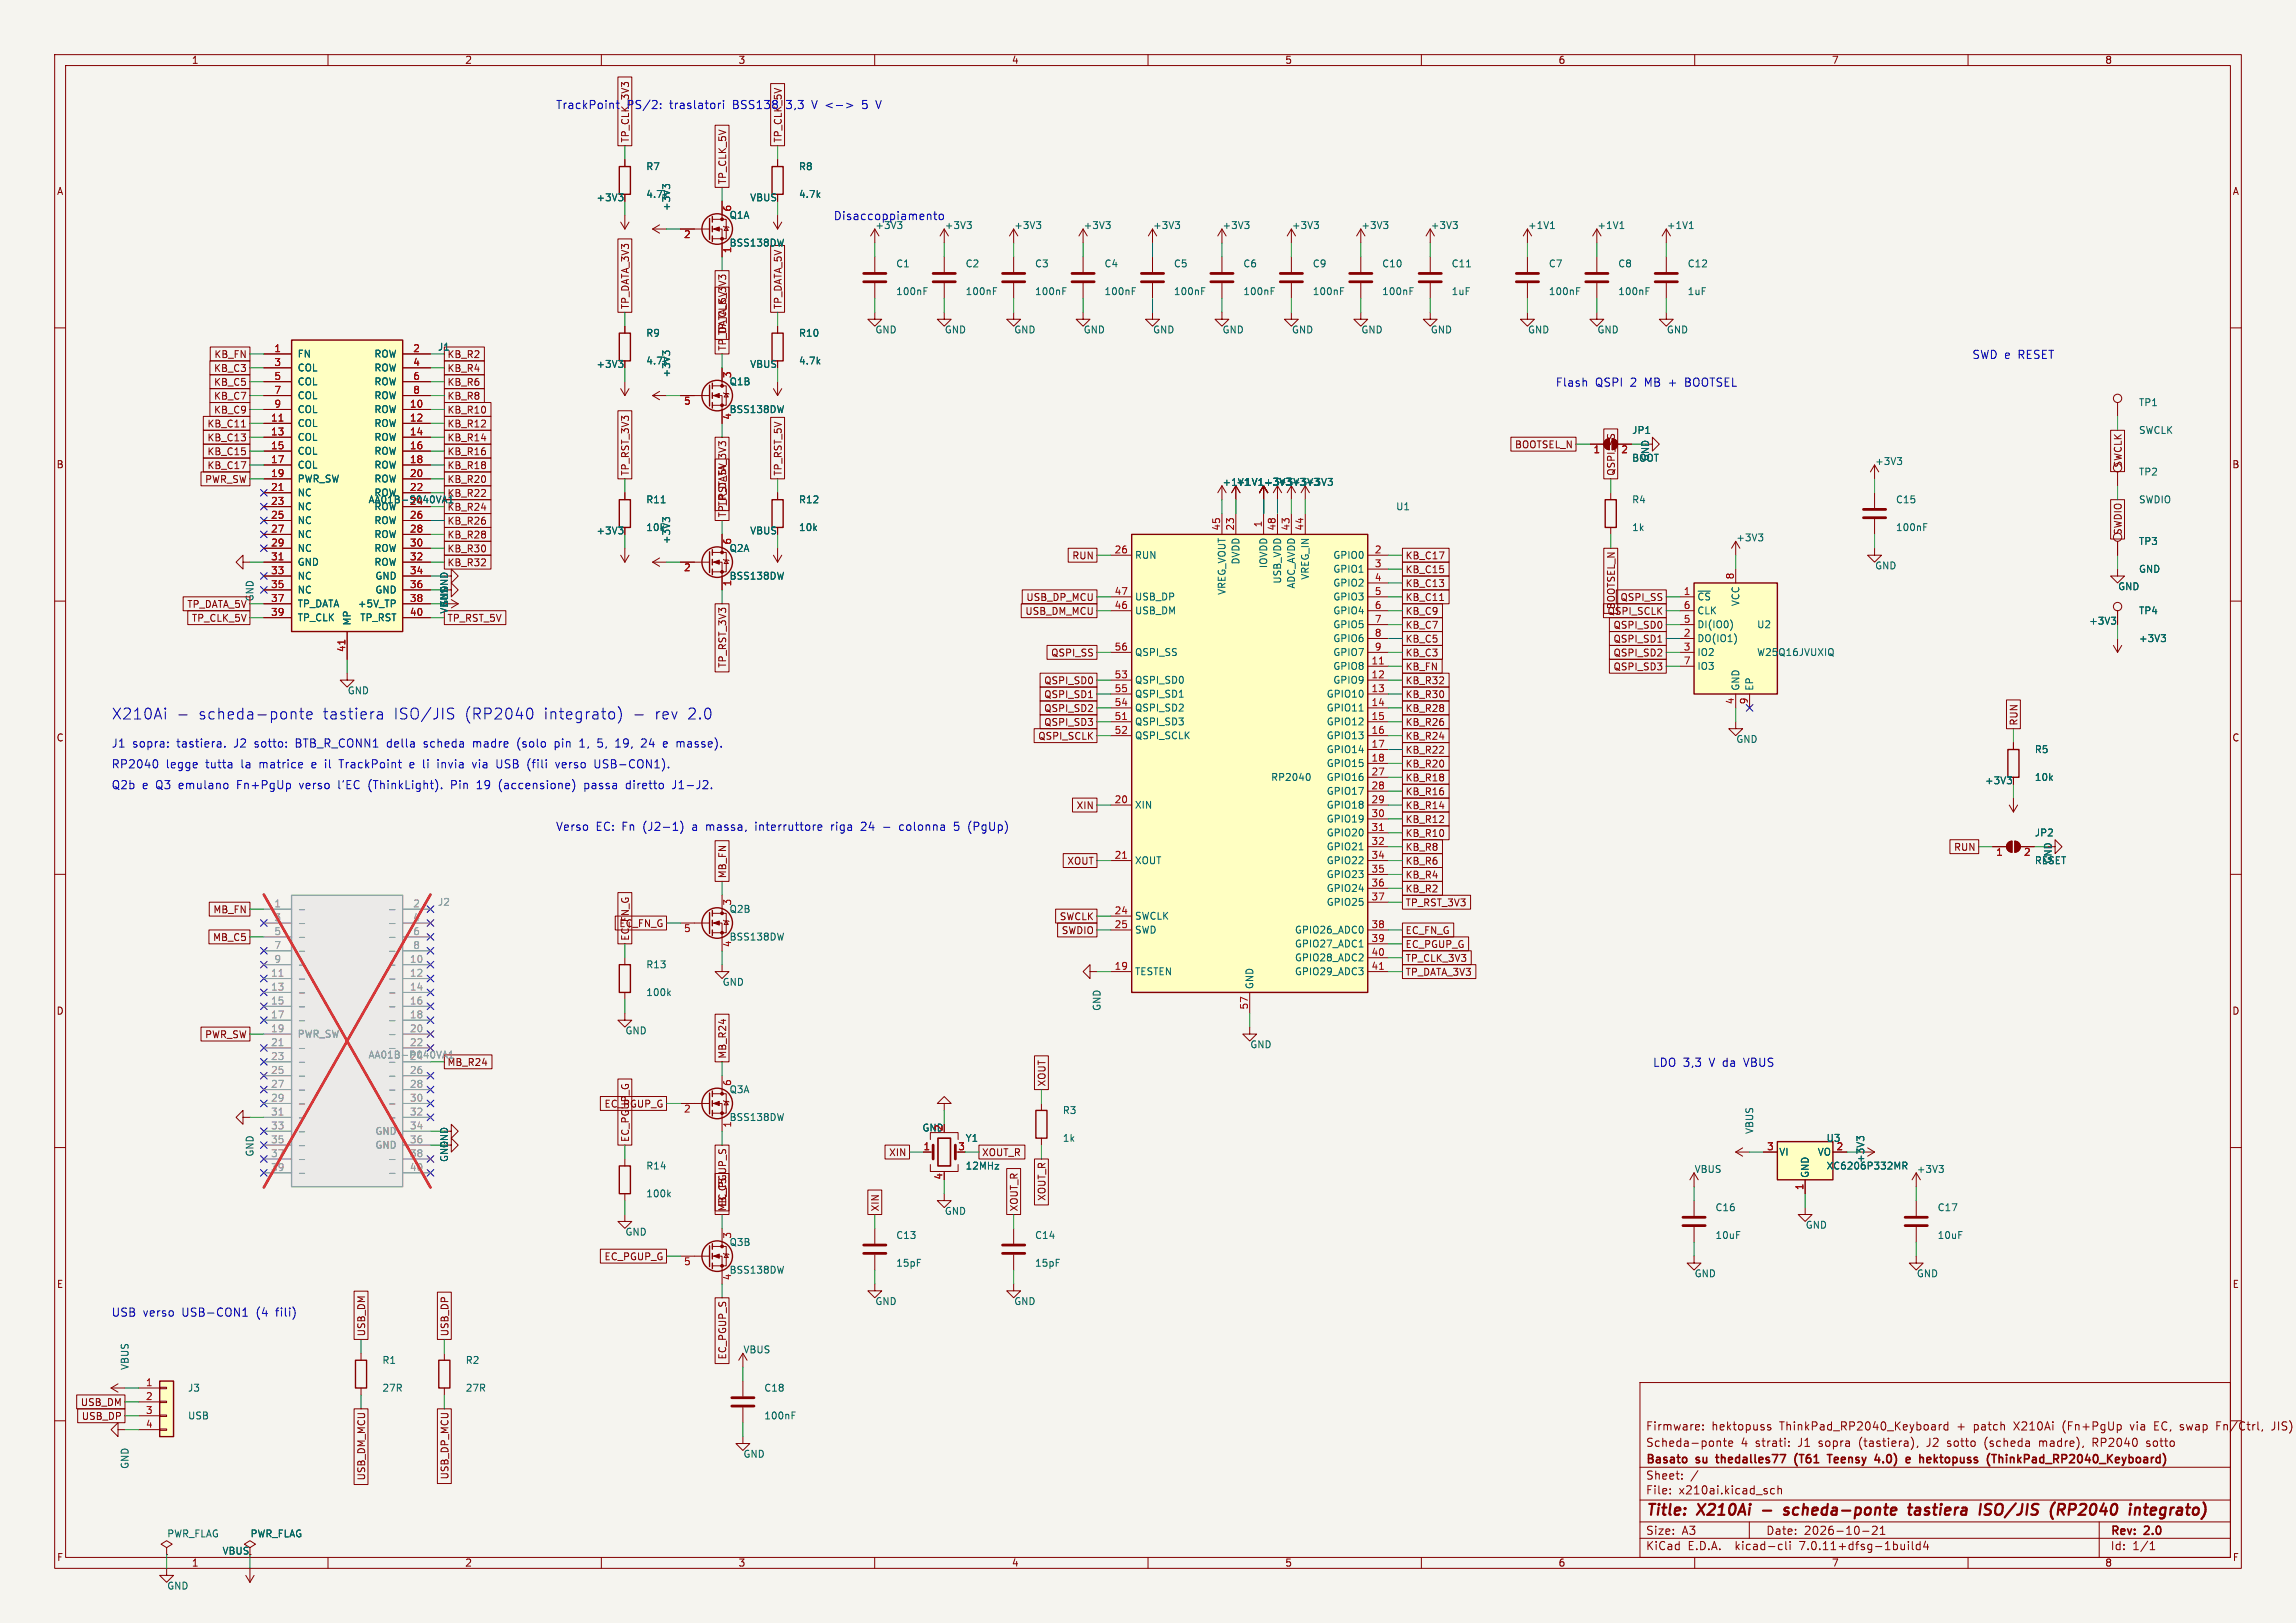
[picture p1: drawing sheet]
<svg xmlns="http://www.w3.org/2000/svg" width="420mm" height="297mm" viewBox="0 0 420 297" stroke-linecap="round" stroke-linejoin="round" font-family="sans-serif">
<defs><g id="words">
<g font-size="2.8" fill="#0000c2">
<text x="20.3" y="131.8">X210Ai</text>
<text x="36.2" y="131.8">scheda-ponte</text>
<text x="59.1" y="131.8">tastiera</text>
<text x="72.1" y="131.8">ISO/JIS</text>
<text x="85.1" y="131.8">(RP2040</text>
<text x="99.6" y="131.8">integrato)</text>
<text x="116" y="131.8">-</text>
<text x="120" y="131.8">rev</text>
<text x="126.1" y="131.8">2.0</text>
</g>
<g font-size="2.8" fill="#840000">
<text x="301" y="277.9">Title:</text>
<text x="310.6" y="277.9">X210Ai</text>
<text x="328.1" y="277.9">scheda-ponte</text>
<text x="351.6" y="277.9">tastiera</text>
<text x="365.4" y="277.9">ISO/JIS</text>
<text x="379.1" y="277.9">(RP2040</text>
<text x="394.4" y="277.9">integrato)</text>
</g>
<g font-size="2.1" fill="#0000c2">
<text x="101.6" y="20.1">TrackPoint</text>
<text x="114.6" y="20.1">PS/2:</text>
<text x="122.6" y="20.1">traslatori</text>
<text x="134.2" y="20.1">BSS138</text>
<text x="144.2" y="20.1">3,3</text>
<text x="149" y="20.1">V &lt;-&gt;</text>
<text x="158.5" y="20.1">5</text>
<text x="161.2" y="20.1">V</text>
<text x="152.4" y="40.4">Disaccoppiamento</text>
<text x="360.7" y="65.8">SWD e RESET</text>
<text x="284.5" y="70.9">Flash</text>
<text x="291.8" y="70.9">QSPI</text>
<text x="298.3" y="70.9">2</text>
<text x="301" y="70.9">MB +</text>
<text x="308.7" y="70.9">BOOTSEL</text>
<text x="20.3" y="136.9">J1</text>
<text x="24.2" y="136.9">sopra:</text>
<text x="32.4" y="136.9">tastiera.</text>
<text x="43" y="136.9">J2</text>
<text x="46.9" y="136.9">sotto:</text>
<text x="54.5" y="136.9">BTB_R_CONN1</text>
<text x="71.4" y="136.9">della</text>
<text x="78.3" y="136.9">scheda</text>
<text x="87.4" y="136.9">madre</text>
<text x="95.7" y="136.9">(solo</text>
<text x="102.7" y="136.9">pin</text>
<text x="107.4" y="136.9">1,</text>
<text x="110.8" y="136.9">5,</text>
<text x="114.3" y="136.9">19,</text>
<text x="119.2" y="136.9">24</text>
<text x="123.3" y="136.9">e masse).</text>
<text x="20.3" y="140.7">RP2040</text>
<text x="30.3" y="140.7">legge</text>
<text x="37.7" y="140.7">tutta</text>
<text x="44.3" y="140.7">la</text>
<text x="47.7" y="140.7">matrice</text>
<text x="57.5" y="140.7">e il</text>
<text x="62.8" y="140.7">TrackPoint</text>
<text x="75.9" y="140.7">e li</text>
<text x="81.2" y="140.7">invia</text>
<text x="87.8" y="140.7">via</text>
<text x="92.3" y="140.7">USB</text>
<text x="98.1" y="140.7">(fili</text>
<text x="103.5" y="140.7">verso</text>
<text x="110.7" y="140.7">USB-CON1).</text>
<text x="20.3" y="144.5">Q2b</text>
<text x="26" y="144.5">e Q3</text>
<text x="32.9" y="144.5">emulano</text>
<text x="43.7" y="144.5">Fn+PgUp</text>
<text x="55.2" y="144.5">verso</text>
<text x="62.5" y="144.5">l'EC</text>
<text x="68.1" y="144.5">(ThinkLight).</text>
<text x="83.4" y="144.5">Pin</text>
<text x="88.3" y="144.5">19</text>
<text x="92.5" y="144.5">(accensione)</text>
<text x="108.3" y="144.5">passa</text>
<text x="116.1" y="144.5">diretto</text>
<text x="124.7" y="144.5">J1-J2.</text>
<text x="101.6" y="152.2">Verso</text>
<text x="109" y="152.2">EC: Fn</text>
<text x="117.8" y="152.2">(J2-1)</text>
<text x="126.9" y="152.2">a</text>
<text x="129.6" y="152.2">massa,</text>
<text x="138.8" y="152.2">interruttore</text>
<text x="152.8" y="152.2">riga</text>
<text x="158.4" y="152.2">24</text>
<text x="165.7" y="152.2">colonna</text>
<text x="175.9" y="152.2">5</text>
<text x="178.6" y="152.2">(PgUp)</text>
<text x="302.3" y="195.3">LDO 3,3</text>
<text x="312.7" y="195.3">V da</text>
<text x="319.3" y="195.3">VBUS</text>
<text x="20.3" y="241.1">USB</text>
<text x="26.1" y="241.1">verso</text>
<text x="33.3" y="241.1">USB-CON1</text>
<text x="47.1" y="241.1">(4</text>
<text x="50.8" y="241.1">fili)</text>
</g>
<g font-size="2.1" fill="#840000">
<text x="301" y="262">Firmware:</text>
<text x="313.1" y="262">hektopuss</text>
<text x="325.6" y="262">ThinkPad_RP2040_Keyboard</text>
<text x="358.2" y="262">+</text>
<text x="361.3" y="262">patch</text>
<text x="368.8" y="262">X210Ai</text>
<text x="377.9" y="262">(Fn+PgUp</text>
<text x="390.4" y="262">via</text>
<text x="395" y="262">EC, swap</text>
<text x="406.6" y="262">Fn/Ctrl,</text>
<text x="416.9" y="262">JIS)</text>
<text x="301" y="268.2">Basato</text>
<text x="301" y="265">Scheda-ponte</text>
<text x="310.4" y="268.2">su</text>
<text x="314.7" y="268.2">thedalles77</text>
<text x="318.4" y="265">4</text>
<text x="321.2" y="265">strati:</text>
<text x="329.1" y="265">J1</text>
<text x="329.6" y="268.2">(T61</text>
<text x="333" y="265">sopra</text>
<text x="336.3" y="268.2">Teensy</text>
<text x="340.5" y="265">(tastiera),</text>
<text x="345.5" y="268.2">4.0)</text>
<text x="351.8" y="268.2">e</text>
<text x="353.1" y="265">J2</text>
<text x="354.8" y="268.2">hektopuss</text>
<text x="356.9" y="265">sotto</text>
<text x="363.9" y="265">(scheda</text>
<text x="367.8" y="268.2">(ThinkPad_RP2040_Keyboard)</text>
<text x="374" y="265">madre),</text>
<text x="384" y="265">RP2040</text>
<text x="394" y="265">sotto</text>
<text x="301" y="273.7">File:</text>
<text x="301" y="271">Sheet:</text>
<text x="307.1" y="273.7">x210ai.kicad_sch</text>
<text x="301" y="281.1">Size:</text>
<text x="307.6" y="281.1">A3</text>
<text x="323" y="281.1">Date:</text>
<text x="330" y="281.1">2026-10-21</text>
<text x="386" y="281.3">Rev:</text>
<text x="392.4" y="281.3">2.0</text>
<text x="301" y="283.9">KiCad</text>
<text x="308.7" y="283.9">E.D.A.</text>
<text x="317.6" y="283.9">kicad-cli</text>
<text x="329.5" y="283.9">7.0.11+dfsg-1build4</text>
<text x="386" y="283.9">Id:</text>
<text x="390.1" y="283.9">1/1</text>
</g>
<g font-size="1.8" fill="#840000">
<text x="35" y="11.9">1</text>
<text x="85" y="11.9">2</text>
<text x="135" y="11.9">3</text>
<text x="185" y="11.9">4</text>
<text x="235" y="11.9">5</text>
<text x="285" y="11.9">6</text>
<text x="335" y="11.9">7</text>
<text x="385" y="11.9">8</text>
<text x="115.3" y="26.2" transform="rotate(-90 115.3 26.2)">TP_CLK_3V3</text>
<text x="143.2" y="26.2" transform="rotate(-90 143.2 26.2)">TP_CLK_5V</text>
<text x="10.3" y="35.9">A</text>
<text x="133" y="33.8" transform="rotate(-90 133 33.8)">TP_CLK_5V</text>
<text x="408.3" y="35.9">A</text>
<text x="137.1" y="37">VBUS</text>
<text x="115.3" y="56.7" transform="rotate(-90 115.3 56.7)">TP_DATA_3V3</text>
<text x="143.2" y="56.7" transform="rotate(-90 143.2 56.7)">TP_DATA_5V</text>
<text x="39.1" y="65.7">KB_FN</text>
<text x="81.8" y="65.7">KB_R2</text>
<text x="133" y="64.3" transform="rotate(-90 133 64.3)">TP_DATA_5V</text>
<text x="133" y="61.5" transform="rotate(-90 133 61.5)">TP_CLK_3V3</text>
<text x="39.1" y="68.3">KB_C3</text>
<text x="39.1" y="70.8">KB_C5</text>
<text x="81.8" y="68.3">KB_R4</text>
<text x="81.8" y="70.8">KB_R6</text>
<text x="39.1" y="75.9">KB_C9</text>
<text x="39.1" y="73.3">KB_C7</text>
<text x="81.8" y="75.9">KB_R10</text>
<text x="81.8" y="73.3">KB_R8</text>
<text x="37.8" y="83.5">KB_C15</text>
<text x="37.8" y="81">KB_C13</text>
<text x="37.8" y="78.4">KB_C11</text>
<text x="81.8" y="83.5">KB_R16</text>
<text x="81.8" y="81">KB_R14</text>
<text x="81.8" y="78.4">KB_R12</text>
<text x="277" y="82.2">BOOTSEL_N</text>
<text x="10.3" y="85.9">B</text>
<text x="37.4" y="88.6">PWR_SW</text>
<text x="37.8" y="86">KB_C17</text>
<text x="81.8" y="86">KB_R18</text>
<text x="81.8" y="88.6">KB_R20</text>
<text x="115.3" y="87.2" transform="rotate(-90 115.3 87.2)">TP_RST_3V3</text>
<text x="143.2" y="87.2" transform="rotate(-90 143.2 87.2)">TP_RST_5V</text>
<text x="295.6" y="87.2" transform="rotate(-90 295.6 87.2)">QSPI_SS</text>
<text x="388.3" y="85.6" transform="rotate(-90 388.3 85.6)">SWCLK</text>
<text x="408.2" y="85.9">B</text>
<text x="133" y="94.8" transform="rotate(-90 133 94.8)">TP_RST_5V</text>
<text x="133" y="92.8" transform="rotate(-90 133 92.8)">TP_DATA_3V3</text>
<text x="81.8" y="101.3">KB_R30</text>
<text x="81.8" y="98.7">KB_R28</text>
<text x="81.8" y="96.2">KB_R26</text>
<text x="388.3" y="98" transform="rotate(-90 388.3 98)">SWDIO</text>
<text x="81.8" y="103.8">KB_R32</text>
<text x="196" y="102.6">RUN</text>
<text x="257" y="105.1">KB_C15</text>
<text x="257" y="102.6">KB_C17</text>
<text x="257" y="107.6">KB_C13</text>
<text x="34.2" y="111.4">TP_DATA_5V</text>
<text x="35" y="114">TP_CLK_5V</text>
<text x="81.8" y="114">TP_RST_5V</text>
<text x="187.5" y="112.7">USB_DM_MCU</text>
<text x="187.6" y="110.2">USB_DP_MCU</text>
<text x="257" y="112.7">KB_C9</text>
<text x="257" y="110.2">KB_C11</text>
<text x="294" y="112.7">QSPI_SCLK</text>
<text x="295.6" y="111.6" transform="rotate(-90 295.6 111.6)">BOOTSEL_N</text>
<text x="296.3" y="110.2">QSPI_SS</text>
<text x="257" y="115.3">KB_C7</text>
<text x="257" y="117.8">KB_C5</text>
<text x="295" y="117.8">QSPI_SD1</text>
<text x="295" y="115.3">QSPI_SD0</text>
<text x="133" y="122.3" transform="rotate(-90 133 122.3)">TP_RST_3V3</text>
<text x="190.9" y="125.4">QSPI_SD0</text>
<text x="192.2" y="120.3">QSPI_SS</text>
<text x="257" y="125.4">KB_R32</text>
<text x="257" y="122.9">KB_FN</text>
<text x="257" y="120.3">KB_C3</text>
<text x="295" y="122.9">QSPI_SD3</text>
<text x="295" y="120.3">QSPI_SD2</text>
<text x="190.9" y="128">QSPI_SD1</text>
<text x="190.9" y="130.5">QSPI_SD2</text>
<text x="257" y="128">KB_R30</text>
<text x="257" y="130.5">KB_R28</text>
<text x="10.3" y="135.9">C</text>
<text x="189.8" y="135.6">QSPI_SCLK</text>
<text x="190.9" y="133">QSPI_SD3</text>
<text x="257" y="135.6">KB_R24</text>
<text x="257" y="133">KB_R26</text>
<text x="369.3" y="132.9" transform="rotate(-90 369.3 132.9)">RUN</text>
<text x="408.2" y="135.9">C</text>
<text x="257" y="143.2">KB_R18</text>
<text x="257" y="140.7">KB_R20</text>
<text x="257" y="138.1">KB_R22</text>
<text x="196.8" y="148.3">XIN</text>
<text x="257" y="148.3">KB_R14</text>
<text x="257" y="145.7">KB_R16</text>
<text x="257" y="153.4">KB_R10</text>
<text x="257" y="155.9">KB_R8</text>
<text x="257" y="150.8">KB_R12</text>
<text x="357.3" y="155.9">RUN</text>
<text x="133" y="160.8" transform="rotate(-90 133 160.8)">MB_FN</text>
<text x="195.1" y="158.4">XOUT</text>
<text x="257" y="158.4">KB_R6</text>
<text x="257" y="161">KB_R4</text>
<text x="38.9" y="167.3">MB_FN</text>
<text x="257" y="163.5">KB_R2</text>
<text x="257" y="166.1">TP_RST_3V3</text>
<text x="38.9" y="172.4">MB_C5</text>
<text x="113.2" y="169.9">EC_FN_G</text>
<text x="115.3" y="172.2" transform="rotate(-90 115.3 172.2)">EC_FN_G</text>
<text x="193.8" y="168.6">SWCLK</text>
<text x="194.1" y="171.1">SWDIO</text>
<text x="257" y="171.1">EC_FN_G</text>
<text x="257" y="173.7">EC_PGUP_G</text>
<text x="257" y="178.8">TP_DATA_3V3</text>
<text x="257" y="176.2">TP_CLK_3V3</text>
<text x="10.3" y="185.9">D</text>
<text x="408.2" y="185.9">D</text>
<text x="37.4" y="190.2">PWR_SW</text>
<text x="133" y="193.8" transform="rotate(-90 133 193.8)">MB_R24</text>
<text x="110.5" y="202.9">EC_PGUP_G</text>
<text x="191.5" y="198.9" transform="rotate(-90 191.5 198.9)">XOUT</text>
<text x="115.3" y="209.1" transform="rotate(-90 115.3 209.1)">EC_PGUP_G</text>
<text x="162.5" y="211.8">XIN</text>
<text x="179.5" y="211.8">XOUT_R</text>
<text x="133" y="221.8" transform="rotate(-90 133 221.8)">MB_C5</text>
<text x="133" y="220.9" transform="rotate(-90 133 220.9)">EC_PGUP_S</text>
<text x="161" y="221.8" transform="rotate(-90 161 221.8)">XIN</text>
<text x="186.4" y="221.8" transform="rotate(-90 186.4 221.8)">XOUT_R</text>
<text x="191.5" y="219.8" transform="rotate(-90 191.5 219.8)">XOUT_R</text>
<text x="110.5" y="230.8">EC_PGUP_G</text>
<text x="10.3" y="235.9">E</text>
<text x="408.3" y="235.9">E</text>
<text x="67" y="244.6" transform="rotate(-90 67 244.6)">USB_DM</text>
<text x="82.2" y="244.6" transform="rotate(-90 82.2 244.6)">USB_DP</text>
<text x="133" y="248.9" transform="rotate(-90 133 248.9)">EC_PGUP_S</text>
<text x="14.7" y="257.5">USB_DM</text>
<text x="14.9" y="260">USB_DP</text>
<text x="67" y="271" transform="rotate(-90 67 271)">USB_DM_MCU</text>
<text x="82.2" y="270.8" transform="rotate(-90 82.2 270.8)">USB_DP_MCU</text>
<text x="10.3" y="285.9">F</text>
<text x="35" y="286.9">1</text>
<text x="85" y="286.9">2</text>
<text x="135" y="286.9">3</text>
<text x="185" y="286.9">4</text>
<text x="235" y="286.9">5</text>
<text x="285" y="286.9">6</text>
<text x="335" y="286.9">7</text>
<text x="385" y="286.9">8</text>
<text x="408.3" y="285.9">F</text>
</g>
<g font-size="1.8" fill="#006464">
<text x="118.1" y="31.3">R7</text>
<text x="146.1" y="31.3">R8</text>
<text x="109" y="37">+3V3</text>
<text x="118.1" y="36.4">4.7k</text>
<text x="122.8" y="38.7" transform="rotate(-90 122.8 38.7)">+3V3</text>
<text x="133.4" y="40.2">Q1A</text>
<text x="146.1" y="36.4">4.7k</text>
<text x="133.4" y="45.3">BSS138DW</text>
<text x="160" y="42.1">+3V3</text>
<text x="172.7" y="42.1">+3V3</text>
<text x="185.4" y="42.1">+3V3</text>
<text x="198.1" y="42.1">+3V3</text>
<text x="210.8" y="42.1">+3V3</text>
<text x="223.5" y="42.1">+3V3</text>
<text x="236.2" y="42.1">+3V3</text>
<text x="248.9" y="42.1">+3V3</text>
<text x="261.6" y="42.1">+3V3</text>
<text x="279.4" y="42.1">+1V1</text>
<text x="292.1" y="42.1">+1V1</text>
<text x="304.8" y="42.1">+1V1</text>
<text x="163.8" y="49.1">C1</text>
<text x="176.5" y="49.1">C2</text>
<text x="189.2" y="49.1">C3</text>
<text x="201.9" y="49.1">C4</text>
<text x="214.6" y="49.1">C5</text>
<text x="227.3" y="49.1">C6</text>
<text x="240" y="49.1">C9</text>
<text x="252.7" y="49.1">C10</text>
<text x="265.4" y="49.1">C11</text>
<text x="283.2" y="49.1">C7</text>
<text x="295.9" y="49.1">C8</text>
<text x="308.6" y="49.1">C12</text>
<text x="163.8" y="54.2">100nF</text>
<text x="176.5" y="54.2">100nF</text>
<text x="189.2" y="54.2">100nF</text>
<text x="201.9" y="54.2">100nF</text>
<text x="214.6" y="54.2">100nF</text>
<text x="227.3" y="54.2">100nF</text>
<text x="240" y="54.2">100nF</text>
<text x="252.7" y="54.2">100nF</text>
<text x="265.4" y="54.2">1uF</text>
<text x="283.2" y="54.2">100nF</text>
<text x="295.9" y="54.2">100nF</text>
<text x="308.6" y="54.2">1uF</text>
<text x="54.4" y="65.6">FN</text>
<text x="68.4" y="65.6">ROW</text>
<text x="80" y="64.4">J1</text>
<text x="118.1" y="61.8">R9</text>
<text x="146.1" y="61.8">R10</text>
<text x="160" y="61.2">GND</text>
<text x="172.7" y="61.2">GND</text>
<text x="185.4" y="61.2">GND</text>
<text x="198.1" y="61.2">GND</text>
<text x="210.8" y="61.2">GND</text>
<text x="223.5" y="61.2">GND</text>
<text x="236.2" y="61.2">GND</text>
<text x="248.9" y="61.2">GND</text>
<text x="261.6" y="61.2">GND</text>
<text x="279.4" y="61.2">GND</text>
<text x="292.1" y="61.2">GND</text>
<text x="304.8" y="61.2">GND</text>
<text x="54.4" y="68.2">COL</text>
<text x="54.4" y="70.7">COL</text>
<text x="68.4" y="68.2">ROW</text>
<text x="68.4" y="70.7">ROW</text>
<text x="109" y="67.5">+3V3</text>
<text x="118.1" y="66.9">4.7k</text>
<text x="122.8" y="69.2" transform="rotate(-90 122.8 69.2)">+3V3</text>
<text x="133.4" y="70.7">Q1B</text>
<text x="137.1" y="67.5">VBUS</text>
<text x="146.1" y="66.9">4.7k</text>
<text x="54.4" y="73.3">COL</text>
<text x="54.4" y="75.8">COL</text>
<text x="68.4" y="75.8">ROW</text>
<text x="68.4" y="73.3">ROW</text>
<text x="133.4" y="75.8">BSS138DW</text>
<text x="391.2" y="74.5">TP1</text>
<text x="54.4" y="78.3">COL</text>
<text x="54.4" y="80.9">COL</text>
<text x="54.4" y="83.4">COL</text>
<text x="68.4" y="78.3">ROW</text>
<text x="68.4" y="80.9">ROW</text>
<text x="68.4" y="83.4">ROW</text>
<text x="298.5" y="79.6">JP1</text>
<text x="391.2" y="79.6">SWCLK</text>
<text x="54.4" y="86">COL</text>
<text x="54.4" y="88.5">PWR_SW</text>
<text x="68.4" y="86">ROW</text>
<text x="68.4" y="88.5">ROW</text>
<text x="223.5" y="89.1">+1V1</text>
<text x="226.1" y="89.1">+1V1</text>
<text x="231.1" y="89.1">+3V3</text>
<text x="233.7" y="89.1">+3V3</text>
<text x="236.2" y="89.1">+3V3</text>
<text x="238.8" y="89.1">+3V3</text>
<text x="298.5" y="84.7">BOOT</text>
<text x="301.9" y="84.5" transform="rotate(-90 301.9 84.5)">GND</text>
<text x="342.9" y="85.3">+3V3</text>
<text x="391.2" y="87.2">TP2</text>
<text x="54.4" y="91">NC</text>
<text x="54.4" y="93.6">NC</text>
<text x="67.3" y="92.3">AA01B-S040VA1</text>
<text x="68.4" y="91">ROW</text>
<text x="68.4" y="93.6">ROW</text>
<text x="81.8" y="93.7">KB_R24</text>
<text x="81.8" y="91.1">KB_R22</text>
<text x="118.1" y="92.3">R11</text>
<text x="146.1" y="92.3">R12</text>
<text x="255.3" y="93.6">U1</text>
<text x="298.5" y="92.3">R4</text>
<text x="346.7" y="92.3">C15</text>
<text x="391.2" y="92.3">SWDIO</text>
<text x="54.4" y="96.1">NC</text>
<text x="54.4" y="98.7">NC</text>
<text x="54.4" y="101.2">NC</text>
<text x="68.4" y="96.1">ROW</text>
<text x="68.4" y="98.7">ROW</text>
<text x="68.4" y="101.2">ROW</text>
<text x="109" y="98">+3V3</text>
<text x="118.1" y="97.4">10k</text>
<text x="122.8" y="99.7" transform="rotate(-90 122.8 99.7)">+3V3</text>
<text x="133.4" y="101.2">Q2A</text>
<text x="137.1" y="98">VBUS</text>
<text x="146.1" y="97.4">10k</text>
<text x="298.5" y="97.4">1k</text>
<text x="317.5" y="99.3">+3V3</text>
<text x="346.7" y="97.4">100nF</text>
<text x="391.2" y="99.9">TP3</text>
<text x="54.4" y="103.7">GND</text>
<text x="54.4" y="106.3">NC</text>
<text x="68.4" y="103.7">ROW</text>
<text x="68.6" y="106.3">GND</text>
<text x="133.4" y="106.3">BSS138DW</text>
<text x="207.5" y="102.5">RUN</text>
<text x="226.9" y="103.4" transform="rotate(-90 226.9 103.4)">DVDD</text>
<text x="232" y="104.1" transform="rotate(-90 232 104.1)">IOVDD</text>
<text x="234.5" y="106.9" transform="rotate(-90 234.5 106.9)">USB_VDD</text>
<text x="237.1" y="107.8" transform="rotate(-90 237.1 107.8)">ADC_AVDD</text>
<text x="239.6" y="106.2" transform="rotate(-90 239.6 106.2)">VREG_IN</text>
<text x="243.8" y="102.5">GPIO0</text>
<text x="243.8" y="105">GPIO1</text>
<text x="243.8" y="107.5">GPIO2</text>
<text x="342.9" y="104.4">GND</text>
<text x="391.2" y="105">GND</text>
<text x="46.6" y="110.2" transform="rotate(-90 46.6 110.2)">GND</text>
<text x="54.4" y="108.8">NC</text>
<text x="54.4" y="111.4">TP_DATA</text>
<text x="54.4" y="113.9">TP_CLK</text>
<text x="65.4" y="111.4">+5V_TP</text>
<text x="65.8" y="113.9">TP_RST</text>
<text x="68.6" y="108.8">GND</text>
<text x="82.1" y="112.4" transform="rotate(-90 82.1 112.4)">VBUS</text>
<text x="82.1" y="111.1" transform="rotate(-90 82.1 111.1)">GND</text>
<text x="207.5" y="112.6">USB_DM</text>
<text x="207.5" y="110.1">USB_DP</text>
<text x="224.4" y="109" transform="rotate(-90 224.4 109)">VREG_VOUT</text>
<text x="243.8" y="110.1">GPIO3</text>
<text x="243.8" y="112.6">GPIO4</text>
<text x="310.4" y="110.1">~{CS}</text>
<text x="310.4" y="112.6">CLK</text>
<text x="318.4" y="111" transform="rotate(-90 318.4 111)">VCC</text>
<text x="387.4" y="108.2">GND</text>
<text x="391.2" y="112.6">TP4</text>
<text x="64.4" y="114.6" transform="rotate(-90 64.4 114.6)">MP</text>
<text x="243.8" y="115.2">GPIO5</text>
<text x="243.8" y="117.7">GPIO6</text>
<text x="310.4" y="117.7">DO(IO1)</text>
<text x="310.4" y="115.2">DI(IO0)</text>
<text x="321.3" y="115.2">U2</text>
<text x="382.1" y="114.5">+3V3</text>
<text x="391.2" y="117.7">+3V3</text>
<text x="207.5" y="125.3">QSPI_SD0</text>
<text x="207.5" y="120.2">QSPI_SS</text>
<text x="243.8" y="122.8">GPIO8</text>
<text x="243.8" y="125.3">GPIO9</text>
<text x="243.8" y="120.2">GPIO7</text>
<text x="310.4" y="120.2">IO2</text>
<text x="310.4" y="122.8">IO3</text>
<text x="321.3" y="120.2">W25Q16JVUXIQ</text>
<text x="63.5" y="127.3">GND</text>
<text x="207.5" y="130.4">QSPI_SD2</text>
<text x="207.5" y="127.9">QSPI_SD1</text>
<text x="242.6" y="127.9">GPIO10</text>
<text x="242.6" y="130.4">GPIO11</text>
<text x="318.4" y="126.5" transform="rotate(-90 318.4 126.5)">GND</text>
<text x="320.9" y="126.5" transform="rotate(-90 320.9 126.5)">EP</text>
<text x="207.5" y="132.9">QSPI_SD3</text>
<text x="207.5" y="135.5">QSPI_SCLK</text>
<text x="242.6" y="132.9">GPIO12</text>
<text x="242.6" y="135.5">GPIO13</text>
<text x="317.5" y="136.1">GND</text>
<text x="232.4" y="143.1">RP2040</text>
<text x="242.6" y="138">GPIO14</text>
<text x="242.6" y="140.6">GPIO15</text>
<text x="242.6" y="143.1">GPIO16</text>
<text x="363" y="143.7">+3V3</text>
<text x="372.1" y="138">R5</text>
<text x="372.1" y="143.1">10k</text>
<text x="207.5" y="148.2">XIN</text>
<text x="242.6" y="145.6">GPIO17</text>
<text x="242.6" y="148.2">GPIO18</text>
<text x="242.6" y="150.7">GPIO19</text>
<text x="242.6" y="153.3">GPIO20</text>
<text x="242.6" y="155.8">GPIO21</text>
<text x="372.1" y="153.3">JP2</text>
<text x="207.5" y="158.3">XOUT</text>
<text x="242.6" y="158.3">GPIO22</text>
<text x="242.6" y="160.9">GPIO23</text>
<text x="372.1" y="158.3">RESET</text>
<text x="375.5" y="158.1" transform="rotate(-90 375.5 158.1)">GND</text>
<text x="133.4" y="167.2">Q2B</text>
<text x="134.1" y="165.8" transform="rotate(-90 134.1 165.8)">3</text>
<text x="242.6" y="163.4">GPIO24</text>
<text x="242.6" y="166">GPIO25</text>
<text x="133.4" y="172.3">BSS138DW</text>
<text x="134.1" y="173.4" transform="rotate(-90 134.1 173.4)">4</text>
<text x="207.5" y="168.5">SWCLK</text>
<text x="207.5" y="171">SWD</text>
<text x="236.8" y="171">GPIO26_ADC0</text>
<text x="236.8" y="173.6">GPIO27_ADC1</text>
<text x="118.1" y="177.4">R13</text>
<text x="207.5" y="178.7">TESTEN</text>
<text x="236.8" y="176.1">GPIO28_ADC2</text>
<text x="236.8" y="178.7">GPIO29_ADC3</text>
<text x="118.1" y="182.5">100k</text>
<text x="132.1" y="180.6">GND</text>
<text x="201.5" y="185.1" transform="rotate(-90 201.5 185.1)">GND</text>
<text x="229.5" y="181.1" transform="rotate(-90 229.5 181.1)">GND</text>
<text x="114.3" y="189.5">GND</text>
<text x="228.6" y="192">GND</text>
<text x="133.4" y="200.3">Q3A</text>
<text x="134.1" y="198.8" transform="rotate(-90 134.1 198.8)">6</text>
<text x="133.4" y="205.3">BSS138DW</text>
<text x="168.6" y="207.3">GND</text>
<text x="176.5" y="209.1">Y1</text>
<text x="194.3" y="204.1">R3</text>
<text x="194.3" y="209.1">1k</text>
<text x="320.9" y="207.6" transform="rotate(-90 320.9 207.6)">VBUS</text>
<text x="334" y="209.1">U3</text>
<text x="46.6" y="211.8" transform="rotate(-90 46.6 211.8)">GND</text>
<text x="82.1" y="210.2" transform="rotate(-90 82.1 210.2)">GND</text>
<text x="118.1" y="214.2">R14</text>
<text x="176.5" y="214.2">12MHz</text>
<text x="309.9" y="214.8">VBUS</text>
<text x="325.4" y="211.7">VI</text>
<text x="331.1" y="215.6" transform="rotate(-90 331.1 215.6)">GND</text>
<text x="332.4" y="211.7">VO</text>
<text x="334" y="214.2">XC6206P332MR</text>
<text x="341.2" y="212.9" transform="rotate(-90 341.2 212.9)">+3V3</text>
<text x="350.5" y="214.8">+3V3</text>
<text x="118.1" y="219.3">100k</text>
<text x="313.7" y="221.8">C16</text>
<text x="354.3" y="221.8">C17</text>
<text x="114.3" y="226.3">GND</text>
<text x="134.1" y="226.8" transform="rotate(-90 134.1 226.8)">3</text>
<text x="163.8" y="226.9">C13</text>
<text x="172.7" y="222.5">GND</text>
<text x="189.2" y="226.9">C14</text>
<text x="313.7" y="226.9">10uF</text>
<text x="330.2" y="225">GND</text>
<text x="354.3" y="226.9">10uF</text>
<text x="133.4" y="233.3">BSS138DW</text>
<text x="133.4" y="228.2">Q3B</text>
<text x="163.8" y="232">15pF</text>
<text x="189.2" y="232">15pF</text>
<text x="309.9" y="233.9">GND</text>
<text x="350.5" y="233.9">GND</text>
<text x="134.1" y="234.4" transform="rotate(-90 134.1 234.4)">4</text>
<text x="160" y="239">GND</text>
<text x="185.4" y="239">GND</text>
<text x="23.7" y="250.8" transform="rotate(-90 23.7 250.8)">VBUS</text>
<text x="69.9" y="249.8">R1</text>
<text x="85.1" y="249.8">R2</text>
<text x="135.9" y="247.9">VBUS</text>
<text x="34.3" y="254.9">J3</text>
<text x="69.9" y="254.9">27R</text>
<text x="85.1" y="254.9">27R</text>
<text x="139.7" y="254.9">C18</text>
<text x="34.3" y="259.9">USB</text>
<text x="139.7" y="259.9">100nF</text>
<text x="23.7" y="268.9" transform="rotate(-90 23.7 268.9)">GND</text>
<text x="135.9" y="267">GND</text>
<text x="30.5" y="281.5">PWR_FLAG</text>
<text x="45.7" y="281.5">PWR_FLAG</text>
<text x="40.6" y="284.7">VBUS</text>
<text x="30.5" y="291.1">GND</text>
</g>
<g font-size="1.8" fill="#a90000">
<text x="134.1" y="38.8" transform="rotate(-90 134.1 38.8)">6</text>
<text x="125" y="43.9">2</text>
<text x="134.1" y="46.4" transform="rotate(-90 134.1 46.4)">1</text>
<text x="50.1" y="64.5">1</text>
<text x="75.5" y="64.5">2</text>
<text x="50.1" y="67.1">3</text>
<text x="50.1" y="69.6">5</text>
<text x="75.5" y="67.1">4</text>
<text x="75.5" y="69.6">6</text>
<text x="134.1" y="69.3" transform="rotate(-90 134.1 69.3)">3</text>
<text x="49.5" y="77.2">11</text>
<text x="50.1" y="72.1">7</text>
<text x="50.1" y="74.7">9</text>
<text x="74.9" y="74.7">10</text>
<text x="74.9" y="77.2">12</text>
<text x="75.5" y="72.1">8</text>
<text x="125" y="74.4">5</text>
<text x="134.1" y="76.9" transform="rotate(-90 134.1 76.9)">4</text>
<text x="49.5" y="79.8">13</text>
<text x="49.5" y="82.3">15</text>
<text x="74.9" y="79.8">14</text>
<text x="74.9" y="82.3">16</text>
<text x="291.4" y="83.3">1</text>
<text x="296.5" y="83.3">2</text>
<text x="49.5" y="84.8">17</text>
<text x="49.5" y="87.4">19</text>
<text x="49.5" y="89.9">21</text>
<text x="74.9" y="84.8">18</text>
<text x="74.9" y="87.4">20</text>
<text x="74.9" y="89.9">22</text>
<text x="49.5" y="92.5">23</text>
<text x="49.5" y="95">25</text>
<text x="74.9" y="92.5">24</text>
<text x="74.9" y="95">26</text>
<text x="49.5" y="97.5">27</text>
<text x="49.5" y="100.1">29</text>
<text x="74.9" y="97.5">28</text>
<text x="74.9" y="100.1">30</text>
<text x="134.1" y="99.8" transform="rotate(-90 134.1 99.8)">6</text>
<text x="203.8" y="101.3">26</text>
<text x="223.3" y="97.2" transform="rotate(-90 223.3 97.2)">45</text>
<text x="225.8" y="97.2" transform="rotate(-90 225.8 97.2)">23</text>
<text x="230.9" y="96.6" transform="rotate(-90 230.9 96.6)">1</text>
<text x="233.4" y="97.2" transform="rotate(-90 233.4 97.2)">48</text>
<text x="236" y="97.2" transform="rotate(-90 236 97.2)">43</text>
<text x="238.5" y="97.2" transform="rotate(-90 238.5 97.2)">44</text>
<text x="251.4" y="101.3">2</text>
<text x="49.5" y="102.6">31</text>
<text x="49.5" y="105.2">33</text>
<text x="49.5" y="107.7">35</text>
<text x="74.9" y="102.6">32</text>
<text x="74.9" y="105.2">34</text>
<text x="74.9" y="107.7">36</text>
<text x="125" y="104.9">2</text>
<text x="134.1" y="107.4" transform="rotate(-90 134.1 107.4)">1</text>
<text x="251.4" y="103.9">3</text>
<text x="251.4" y="106.4">4</text>
<text x="317.2" y="106.1" transform="rotate(-90 317.2 106.1)">8</text>
<text x="49.5" y="110.2">37</text>
<text x="49.5" y="112.8">39</text>
<text x="74.9" y="110.2">38</text>
<text x="74.9" y="112.8">40</text>
<text x="203.8" y="111.5">46</text>
<text x="203.8" y="109">47</text>
<text x="251.4" y="109">5</text>
<text x="251.4" y="111.5">6</text>
<text x="307.9" y="109">1</text>
<text x="307.9" y="111.5">6</text>
<text x="63.2" y="119.4" transform="rotate(-90 63.2 119.4)">41</text>
<text x="203.8" y="119.1">56</text>
<text x="251.4" y="114">7</text>
<text x="251.4" y="116.6">8</text>
<text x="251.4" y="119.1">9</text>
<text x="307.9" y="116.6">2</text>
<text x="307.9" y="119.1">3</text>
<text x="307.9" y="114">5</text>
<text x="203.8" y="124.2">53</text>
<text x="250.8" y="121.7">11</text>
<text x="250.8" y="124.2">12</text>
<text x="307.9" y="121.7">7</text>
<text x="203.8" y="131.8">51</text>
<text x="203.8" y="129.3">54</text>
<text x="203.8" y="126.7">55</text>
<text x="250.8" y="126.7">13</text>
<text x="250.8" y="129.3">14</text>
<text x="250.8" y="131.8">15</text>
<text x="317.2" y="129" transform="rotate(-90 317.2 129)">4</text>
<text x="319.8" y="129" transform="rotate(-90 319.8 129)">9</text>
<text x="203.8" y="134.4">52</text>
<text x="250.8" y="134.4">16</text>
<text x="250.8" y="136.9">17</text>
<text x="250.8" y="139.4">18</text>
<text x="250.8" y="142">27</text>
<text x="203.8" y="147.1">20</text>
<text x="250.8" y="144.5">28</text>
<text x="250.8" y="147.1">29</text>
<text x="250.8" y="149.6">30</text>
<text x="250.8" y="152.1">31</text>
<text x="250.8" y="154.7">32</text>
<text x="203.8" y="157.2">21</text>
<text x="250.8" y="157.2">34</text>
<text x="250.8" y="159.8">35</text>
<text x="365.1" y="156.9">1</text>
<text x="370.1" y="156.9">2</text>
<text x="203.8" y="167.4">24</text>
<text x="250.8" y="162.3">36</text>
<text x="250.8" y="164.8">37</text>
<text x="125" y="170.9">5</text>
<text x="203.8" y="169.9">25</text>
<text x="250.8" y="169.9">38</text>
<text x="250.8" y="172.5">39</text>
<text x="203.8" y="177.5">19</text>
<text x="250.8" y="175">40</text>
<text x="250.8" y="177.5">41</text>
<text x="228.3" y="184.8" transform="rotate(-90 228.3 184.8)">57</text>
<text x="125" y="203.9">2</text>
<text x="134.1" y="206.4" transform="rotate(-90 134.1 206.4)">1</text>
<text x="172.5" y="207.1" transform="rotate(-90 172.5 207.1)">2</text>
<text x="168.8" y="210.6">1</text>
<text x="172.5" y="216" transform="rotate(-90 172.5 216)">4</text>
<text x="175.2" y="210.6">3</text>
<text x="323.1" y="210.6">3</text>
<text x="335.8" y="210.6">2</text>
<text x="329.9" y="217.9" transform="rotate(-90 329.9 217.9)">1</text>
<text x="125" y="231.9">5</text>
<text x="26.6" y="253.7">1</text>
<text x="26.6" y="256.3">2</text>
<text x="26.6" y="258.8">3</text>
<text x="26.6" y="261.4">4</text>
</g>
<g font-size="1.8" fill="#a5a4a2">
<text x="50.1" y="166.1">1</text>
<text x="75.5" y="166.1">2</text>
<text x="50.1" y="168.7">3</text>
<text x="50.1" y="171.2">5</text>
<text x="50.1" y="173.7">7</text>
<text x="75.5" y="168.7">4</text>
<text x="75.5" y="171.2">6</text>
<text x="75.5" y="173.7">8</text>
<text x="49.5" y="178.8">11</text>
<text x="50.1" y="176.3">9</text>
<text x="74.9" y="176.3">10</text>
<text x="74.9" y="178.8">12</text>
<text x="49.5" y="181.4">13</text>
<text x="49.5" y="183.9">15</text>
<text x="74.9" y="181.4">14</text>
<text x="74.9" y="183.9">16</text>
<text x="49.5" y="186.4">17</text>
<text x="49.5" y="189">19</text>
<text x="49.5" y="191.5">21</text>
<text x="74.9" y="186.4">18</text>
<text x="74.9" y="189">20</text>
<text x="74.9" y="191.5">22</text>
<text x="49.5" y="194.1">23</text>
<text x="49.5" y="196.6">25</text>
<text x="74.9" y="194.1">24</text>
<text x="74.9" y="196.6">26</text>
<text x="49.5" y="199.1">27</text>
<text x="49.5" y="201.7">29</text>
<text x="74.9" y="199.1">28</text>
<text x="74.9" y="201.7">30</text>
<text x="49.5" y="204.2">31</text>
<text x="49.5" y="206.8">33</text>
<text x="49.5" y="209.3">35</text>
<text x="74.9" y="204.2">32</text>
<text x="74.9" y="206.8">34</text>
<text x="74.9" y="209.3">36</text>
<text x="49.5" y="211.8">37</text>
<text x="49.5" y="214.4">39</text>
<text x="74.9" y="211.8">38</text>
<text x="74.9" y="214.4">40</text>
</g>
<g font-size="1.8" fill="#939391">
<text x="80" y="166">J2</text>
<text x="54.4" y="190.1">PWR_SW</text>
<text x="67.3" y="193.9">AA01B-P040VA1</text>
<text x="70.9" y="192.6">-</text>
<text x="81.8" y="195.3">MB_R24</text>
<text x="68.6" y="207.9">GND</text>
<text x="68.6" y="210.4">GND</text>
</g>
</g></defs>
<path d="M0 0h420v297h-420z" fill="#f5f4ef" stroke="#f5f4ef" stroke-width=".18"/>
<g fill="none" stroke="#840000" stroke-width=".18">
<path d="M10 10h400v277h-400zM12 12h396v273h-396zM60 10v2M110 10v2M113 14.1h2.6v12.6h-2.6zM141 15.3h2.5v11.4h-2.5zM160 10v2M210 10v2M260 10v2M310 10v2M360 10v2M114.3 29.2v1.3"/>
<path d="M114.3 35.6v1.2M114.3 39.4v2.5M130.8 22.9h2.6v11.4h-2.6zM132.1 36.8v3.3M142.2 29.2v1.3M142.2 39.4v2.5M10 60h2M113 43.7h2.6v13.5h-2.6zM113.5 40.6l.8 1.3M114.3 59.7v1.3M115.1 40.6l-.8 1.3M119.4 41.9l1.2 .8"/>
<path d="M119.4 41.9h2.5M120.6 41.1l-1.2 .8M124.5 41.9h5.3M130.3 41.9h1.8v5.1M130.3 40.1h2.5v3.6h-2.5M130.8 52.6h2.6v12.2h-2.6zM130.8 49.5h2.6v12.6h-2.6zM132.3 41.4l.2 .1h.7l.1 .2M132.8 41.5l.4 .7h-.7zM141 44.9h2.5v12.3h-2.5zM141.5 40.6l.7 1.3M142.2 59.7v1.3"/>
<path d="M143 40.6l-.8 1.3M160 57.2v1.2h1.3l-1.3 1.3-1.3-1.3h1.3M160 41.9v2.6M160 47v2.8M160 51.8v2.8M160 41.9l-.7 1.3M160 41.9l.8 1.3M172.7 57.2v1.2h1.3l-1.3 1.3-1.3-1.3h1.3M172.7 41.9v2.6M172.7 47v2.8M172.7 51.8v2.8M172.7 41.9l-.7 1.3"/>
<path d="M172.7 41.9l.8 1.3M185.4 57.2v1.2h1.3l-1.3 1.3-1.3-1.3h1.3M185.4 41.9v2.6M185.4 47v2.8M185.4 51.8v2.8M185.4 41.9l-.7 1.3M185.4 41.9l.8 1.3M198.1 57.2v1.2h1.3l-1.3 1.3-1.3-1.3h1.3M198.1 41.9l-.7 1.3M198.1 41.9v2.6M198.1 47v2.8M198.1 51.8v2.8"/>
<path d="M198.1 41.9l.8 1.3M210.8 57.2v1.2h1.3l-1.3 1.3-1.3-1.3h1.3M210.8 41.9v2.6M210.8 47v2.8M210.8 51.8v2.8M210.8 41.9l-.7 1.3M210.8 41.9l.8 1.3M223.5 57.2v1.2h1.3l-1.3 1.3-1.3-1.3h1.3M223.5 41.9v2.6M223.5 47v2.8M223.5 51.8v2.8M223.5 41.9l-.7 1.3"/>
<path d="M223.5 41.9l.8 1.3M236.2 57.2v1.2h1.3l-1.3 1.3-1.3-1.3h1.3M236.2 41.9v2.6M236.2 47v2.8M236.2 51.8v2.8M236.2 41.9l-.7 1.3M236.2 41.9l.8 1.3M248.9 57.2v1.2h1.3l-1.3 1.3-1.3-1.3h1.3M248.9 41.9v2.6M248.9 47v2.8M248.9 51.8v2.8M248.9 41.9l-.7 1.3"/>
<path d="M248.9 41.9l.8 1.3M261.6 57.2v1.2h1.3l-1.3 1.3-1.3-1.3h1.3M261.6 41.9v2.6M261.6 47v2.8M261.6 51.8v2.8M261.6 41.9l-.7 1.3M261.6 41.9l.8 1.3M279.4 57.2v1.2h1.3l-1.3 1.3-1.3-1.3h1.3M279.4 41.9v2.6M279.4 47v2.8M279.4 51.8v2.8M279.4 41.9l-.8 1.3"/>
<path d="M279.4 41.9l.8 1.3M292.1 57.2v1.2h1.3l-1.3 1.3-1.3-1.3h1.3M292.1 41.9v2.6M292.1 47v2.8M292.1 51.8v2.8M292.1 41.9l-.8 1.3M292.1 41.9l.8 1.3M304.8 57.2v1.2h1.3l-1.3 1.3-1.3-1.3h1.3M304.8 41.9l-.8 1.3M304.8 41.9v2.6M304.8 47v2.8M304.8 51.8v2.8"/>
<path d="M304.8 41.9l.8 1.3M408 60h2M37.2 78.7h8.5v2.6h-8.5zM37.2 76.2h8.5v2.5h-8.5zM38.4 66h7.3v2.6h-7.3zM38.4 73.7h7.3v2.5h-7.3zM38.4 71.1h7.3v2.6h-7.3zM38.4 68.6h7.3v2.5h-7.3zM38.5 63.5h7.2v2.5h-7.2zM44.2 78.1h.7M48.3 72.4h5M48.3 64.8h5"/>
<path d="M48.3 74.9h5M48.3 77.5h5M48.3 67.3h5M48.3 69.9h5M73.7 72.4h5M73.7 64.8h5M73.7 74.9h5M73.7 77.5h5M73.7 67.3h5M73.7 69.9h5M81.3 66h7.3v2.6h-7.3zM81.3 63.5h7.3v2.5h-7.3z"/>
<path d="M81.3 78.7h8.5v2.6h-8.5zM81.3 76.2h8.5v2.5h-8.5zM81.3 73.7h8.5v2.5h-8.5zM81.3 71.1h7.3v2.6h-7.3zM81.3 68.6h7.3v2.5h-7.3zM113 75.2h2.6v12.4h-2.6zM113.5 71.1l.8 1.3M114.3 66v1.3M114.3 69.9v2.5M115.1 71.1l-.8 1.3M119.4 72.4h2.5M119.4 72.4l1.2 .8"/>
<path d="M120.6 71.6l-1.2 .8M124.5 72.4h5.3M130.3 72.4h1.8v5.1M130.3 70.6h2.5v3.6h-2.5M132.1 67.3v3.3M132.3 71.9l.2 .1h.7l.1 .1M132.8 72l.4 .6h-.7zM141 76.4h2.5v11.2h-2.5zM141.5 71.1l.7 1.3M142.2 69.9v2.5M143 71.1l-.8 1.3M293.4 78.5h2.5v9.1h-2.5z"/>
<path d="M386.1 78.7h2.5v7.6h-2.5zM387.3 73.7v2.5M36.8 86.4h8.9v2.5h-8.9zM37.2 81.3h8.5v2.5h-8.5zM37.2 83.8h8.5v2.6h-8.5zM48.3 80h5M48.3 82.6h5M48.3 85.1h5M48.3 87.6h5M48.3 90.2h5M48.3 92.7h5M48.3 95.3h5"/>
<path d="M48.3 97.8h5M73.7 80h5M73.7 82.6h5M73.7 85.1h5M73.7 87.6h5M73.7 90.2h5M73.7 92.7h5M73.7 95.3h5M73.7 97.8h5M81.3 83.8h8.5v2.6h-8.5zM81.3 99.1h8.5v2.5h-8.5zM81.3 96.5h8.5v2.6h-8.5z"/>
<path d="M81.3 94h8.5v2.5h-8.5zM81.3 91.4h8.5v2.6h-8.5zM81.3 88.9h8.5v2.5h-8.5zM81.3 86.4h8.5v2.5h-8.5zM81.3 81.3h8.5v2.5h-8.5zM114.3 90.2v1.2M114.3 96.5v1.3M130.8 80h2.6v13.4h-2.6zM130.8 84h2.6v11.3h-2.6zM132.1 97.8v3.3M142.2 90.2v1.2M223.5 88.9l-.7 1.3"/>
<path d="M223.5 88.9v2.5M223.5 94v3.8M223.5 88.9l.8 1.3M226.1 88.9l-.8 1.3M226.1 88.9v2.5M226.1 94v3.8M226.1 88.9l.7 1.3M231.1 88.9l-.7 1.3M231.1 88.9v2.5M231.1 94v3.8M231.1 88.9l.8 1.3M233.7 88.9l-.8 1.3"/>
<path d="M233.7 88.9v2.5M233.7 94v3.8M233.7 88.9l.7 1.3M236.2 88.9l-.7 1.3M236.2 88.9v2.5M236.2 94v3.8M236.2 88.9l.8 1.3M238.8 88.9l-.8 1.3M238.8 88.9v2.5M238.8 94v3.8M238.8 88.9l.7 1.3M276.4 80h11.9v2.6h-11.9z"/>
<path d="M290.8 81.3h2.6M294.4 80.3a1.02 1.02 0 0 0-1 1 1.02 1.02 0 0 0 1 1M294.6 90.2v1.2M294.6 96.5v1.3M295.9 81.3h2.5M301 81.3h1.3v-1.3l1.2 1.3-1.2 1.3v-1.3M317.5 99.1v2.5M317.5 99.1l-.8 1.2M317.5 99.1l.8 1.2M342.9 85.1v2.5M342.9 90.2v2.8M342.9 95v2.8"/>
<path d="M342.9 85.1l-.8 1.3M342.9 85.1l.8 1.3M386.1 91.4h2.5v7.2h-2.5zM387.3 86.4v2.5M387.3 99.1v2.5M10 110h2M33.5 109.2h12.2v2.6h-12.2zM34.3 111.8h11.4v2.5h-11.4zM44.4 102.9v-1.3l-1.2 1.3 1.2 1.2v-1.2h1.3M48.3 102.9h5M48.3 110.5h5M48.3 100.3h5"/>
<path d="M48.3 105.4h5M48.3 108h5M48.3 113h5M63.5 115.6v5.1M73.7 102.9h5M73.7 110.5h5M73.7 100.3h5M73.7 105.4h5M73.7 108h5M73.7 113h5M81.3 108h1.2v-1.3l1.3 1.3-1.3 1.2v-1.2M81.3 105.4h1.2v-1.3l1.3 1.3-1.3 1.3v-1.3"/>
<path d="M81.3 111.8h11.2v2.5h-11.2zM81.3 101.6h8.5v2.5h-8.5zM81.3 110.5h2.5M82.5 109.7l1.3 .8M83.8 110.5l-1.3 .8M113.5 101.6l.8 1.3M114.3 100.3v2.6M115.1 101.6l-.8 1.3M119.4 102.9h2.5M119.4 102.9l1.2 .7M120.6 102.1l-1.2 .8M124.5 102.9h5.3"/>
<path d="M130.3 102.9h1.8v5.1M130.3 101.1h2.5v3.5h-2.5M130.8 110.5h2.6v12.5h-2.6zM132.3 102.4l.2 .1h.7l.1 .1M132.8 102.5l.4 .6h-.7zM141.5 101.6l.7 1.3M142.2 100.3v2.6M143 101.6l-.8 1.3M186.8 110.5h13.9v2.5h-13.9zM187 107.9h13.7v2.6h-13.7zM191.5 118.1h9.2v2.6h-9.2zM195.4 100.3h5.3v2.6h-5.3z"/>
<path d="M203.2 101.6h3.8M203.2 111.8h3.8M203.2 109.2h3.8M203.2 119.4h3.8M250.2 101.6h3.8M250.2 104.1h3.8M250.2 106.7h3.8M250.2 111.8h3.8M250.2 109.2h3.8M250.2 119.4h3.8M250.2 114.3h3.8M250.2 116.8h3.8"/>
<path d="M256.5 110.5h7.4v2.5h-7.4zM256.5 107.9h8.6v2.6h-8.6zM256.5 113h7.4v2.6h-7.4zM256.5 115.6h7.4v2.5h-7.4zM256.5 102.9h8.6v2.5h-8.6zM256.5 100.3h8.6v2.6h-8.6zM256.5 105.4h8.6v2.6h-8.6zM256.5 118.1h7.4v2.6h-7.4zM263.3 109.9h.8M293.3 110.5h11.5v2.5h-11.5zM293.4 100.3h2.5v11.9h-2.5zM294.4 115.6h10.4v2.5h-10.4z"/>
<path d="M294.4 113h10.4v2.6h-10.4zM294.4 118.1h10.4v2.6h-10.4zM295.7 107.9h9.1v2.6h-9.1zM303.3 117.5h.7M307.3 111.8h2.6M307.3 109.2h2.6M307.3 119.4h2.6M307.3 114.3h2.6M307.3 116.8h2.6M317.5 104.1v2.6M342.9 100.3v1.3h1.3l-1.3 1.3-1.3-1.3h1.3M386.6 118.1l.7 1.3"/>
<path d="M387.3 104.1v1.3h1.3l-1.3 1.3-1.2-1.3h1.2M387.3 111.8v2.5M387.3 116.8v2.6M388.1 118.1l-.8 1.3M408 110h2M63.5 123.2v1.3h1.3l-1.3 1.2-1.3-1.2h1.3M189.2 133.3h11.5v2.6h-11.5zM190.3 123.2h10.4v2.5h-10.4zM190.3 125.7h10.4v2.6h-10.4zM190.3 130.8h10.4v2.6h-10.4zM190.3 128.3h10.4v2.5h-10.4zM199.1 127.7h.7"/>
<path d="M203.2 124.5h3.8M203.2 127h3.8M203.2 129.5h3.8M203.2 132.1h3.8M203.2 134.6h3.8M250.2 121.9h3.8M250.2 124.5h3.8M250.2 127h3.8M250.2 129.5h3.8M250.2 132.1h3.8M250.2 134.6h3.8M250.2 137.2h3.8"/>
<path d="M250.2 139.7h3.8M256.5 138.4h8.6v2.6h-8.6zM256.5 123.2h8.6v2.5h-8.6zM256.5 120.6h7.3v2.6h-7.3zM256.5 135.9h8.6v2.5h-8.6zM256.5 133.3h8.6v2.6h-8.6zM256.5 125.7h8.6v2.6h-8.6zM256.5 130.8h8.6v2.6h-8.6zM256.5 128.3h8.6v2.5h-8.6zM294.4 120.6h10.4v2.6h-10.4zM307.3 121.9h2.6M317.5 132.1v1.3h1.3l-1.3 1.2-1.3-1.2h1.3"/>
<path d="M317.5 127v2.5M320 127v2.5M367 128.1h2.6v5.3h-2.6zM368.3 135.9v1.3M10 160h2M130.8 153.8h2.6v7.5h-2.6zM194.5 156.2h6.2v2.6h-6.2zM196.2 146h4.5v2.6h-4.5zM203.2 147.3h3.8M203.2 157.5h3.8M250.2 154.9h3.8M250.2 147.3h3.8"/>
<path d="M250.2 157.5h3.8M250.2 142.2h3.8M250.2 144.8h3.8M250.2 149.9h3.8M250.2 152.4h3.8M256.5 141h8.6v2.5h-8.6zM256.5 151.1h8.6v2.6h-8.6zM256.5 156.2h7.4v2.6h-7.4zM256.5 158.7h7.4v2.6h-7.4zM256.5 153.7h7.4v2.5h-7.4zM256.5 148.6h8.6v2.5h-8.6zM256.5 146h8.6v2.6h-8.6z"/>
<path d="M256.5 143.5h8.6v2.6h-8.6zM356.7 153.7h5.2v2.5h-5.2zM364.5 154.9h2.5M367.4 154.2l.6-.3v2.1a1.02 1.02 0 0 1-.9-.7 1.02 1.02 0 0 1 .3-1.1zM367.5 147.3l.8 1.3M368.3 142.2v1.3M368.3 146.1v2.5M368.6 153.9a1.02 1.02 0 0 1 1 1 1.02 1.02 0 0 1-1 1.1zM369.1 147.3l-.8 1.3M369.6 154.9h2.5M374.6 154.9h1.3v-1.2l1.3 1.2-1.3 1.3v-1.3M408 160h2"/>
<path d="M38.2 170.2h7.5v2.5h-7.5zM38.3 165.1h7.4v2.5h-7.4zM112.5 167.6h9.4v2.6h-9.4zM113 163.3h2.6v9.4h-2.6zM114.3 175.3v1.2M124.5 168.9h5.3M130.3 168.9h1.8v5.1M130.3 167.1h2.5v3.6h-2.5M132.1 176.5v1.3h1.2l-1.2 1.3-1.3-1.3h1.3M132.1 163.8v3.3M132.3 168.4l.2 .1h.7l.1 .2M132.8 168.5l.4 .7h-.7z"/>
<path d="M193.1 166.4h7.6v2.5h-7.6zM193.5 168.9h7.2v2.6h-7.2zM199.4 177.8v-1.3l-1.3 1.3 1.3 1.3v-1.3h1.3M203.2 177.8h3.8M203.2 167.6h3.8M203.2 170.2h3.8M250.2 160h3.8M250.2 177.8h3.8M250.2 170.2h3.8M250.2 162.6h3.8M250.2 165.1h3.8M250.2 172.7h3.8"/>
<path d="M250.2 175.3h3.8M256.5 176.5h13.5v2.6h-13.5zM256.5 161.3h7.4v2.5h-7.4zM256.5 163.8h12.5v2.6h-12.5zM256.5 168.9h9.4v2.6h-9.4zM256.5 171.4h12.1v2.6h-12.1zM256.5 174h12.6v2.5h-12.6zM36.8 188h8.9v2.5h-8.9zM81.3 193h8.7v2.6h-8.7zM113 197.5h2.6v12.1h-2.6zM114.3 185.4v1.3h1.3l-1.3 1.3-1.3-1.3h1.3M114.3 181.6v1.3"/>
<path d="M130.8 185.6h2.6v8.7h-2.6zM132.1 196.9v3.3M189.2 193.2h2.6v6.2h-2.6zM228.6 188v1.2h1.3l-1.3 1.3-1.3-1.3h1.3M228.6 181.6v3.8M10 210h2M44.4 204.5v-1.3l-1.2 1.3 1.2 1.2v-1.2h1.3M81.3 207h1.2v-1.3l1.3 1.3-1.3 1.3v-1.3M81.3 209.6h1.2v-1.3l1.3 1.3-1.3 1.2v-1.2M109.8 200.7h12.1v2.5h-12.1zM114.3 212.1v1.3M114.3 218.4v1.3"/>
<path d="M124.5 201.9h5.3M130.3 201.9h1.8v5.1M130.3 200.2h2.5v3.5h-2.5M130.8 209.6h2.6v12h-2.6zM130.8 214.7h2.6v7.5h-2.6zM132.3 201.4l.2 .1h.7l.1 .2M132.8 201.5l.4 .7h-.7zM158.7 217.8h2.6v4.4h-2.6zM161.9 209.5h4.5v2.6h-4.5zM168.9 210.8h1.8M170.2 213.1v1.3h5.1v-1.3M170.2 208.5v-1.2h5.1v1.2"/>
<path d="M172.7 201.9h1.3l-1.3-1.2-1.3 1.2h1.3v1.3M172.7 218.4v1.3h1.3l-1.3 1.3-1.3-1.3h1.3M172.7 214.4v.2M179.1 209.5h8.4v2.6h-8.4zM184.1 213.8h2.6v8.4h-2.6zM189.2 212.1h2.6v8.4h-2.6zM190.5 201.9v1.3M190.5 208.3v1.3M309.9 214.6v2.6M309.9 219.7v2.8M309.9 214.6l-.8 1.3M309.9 214.6l.7 1.3"/>
<path d="M317.5 210.8h2.5M317.5 210.8l1.3 .8M318.8 210.1l-1.3 .7M322.6 210.8h2.5M330.2 215.9v2.5M335.3 210.8h2.5M340.4 210.8h2.5M341.6 210.1l1.3 .7M342.9 210.8l-1.3 .8M350.5 214.6v2.6M350.5 219.7v2.8M350.5 214.6l-.7 1.3"/>
<path d="M350.5 214.6l.8 1.3M408 210h2M64.8 236.3h2.5v8.8h-2.5zM80 236.5h2.6v8.6h-2.6zM109.8 228.6h12.1v2.5h-12.1zM114.3 222.2v1.3h1.3l-1.3 1.3-1.3-1.3h1.3M124.5 229.9h5.3M130.3 229.9h1.8v5M130.3 228.1h2.5v3.5h-2.5M130.8 237.5h2.6v12h-2.6zM132.1 224.8v3.3M132.3 229.4l.2 .1h.7l.1 .1"/>
<path d="M132.8 229.5l.4 .6h-.7zM160 234.9v1.3h1.3l-1.3 1.3-1.3-1.3h1.3M160 224.8v2.8M160 229.6v2.8M185.4 234.9v1.3h1.3l-1.3 1.3-1.3-1.3h1.3M185.4 224.8v2.8M185.4 229.6v2.8M309.9 229.9v1.2h1.2l-1.2 1.3-1.3-1.3h1.3M309.9 224.5v2.8M330.2 221v1.2h1.3l-1.3 1.3-1.3-1.3h1.3M350.5 229.9v1.2h1.3l-1.3 1.3-1.3-1.3h1.3M350.5 224.5v2.8"/>
<path d="M10 260h2M14 255.3h8.9v2.5h-8.9zM14.2 257.8h8.7v2.6h-8.7zM20.3 254l1.3 .8M20.3 254h2.6M21.6 253.2l-1.3 .8M25.4 254h3.8M25.4 256.5h3.8M25.4 259.1h3.8M29.2 259h1.3v.2h-1.3zM29.2 256.4h1.3v.3h-1.3zM29.2 253.9h1.3v.2h-1.3z"/>
<path d="M64.8 257.8h2.5v13.9h-2.5zM66 247.6v1.3M66 254v1.3M80 257.8h2.6v13.7h-2.6zM81.3 247.6v1.3M81.3 254v1.3M135.9 247.6l-.8 1.3M135.9 247.6v2.6M135.9 252.7v2.8M135.9 257.6v2.7M135.9 247.6l.8 1.3M300 253h108v32h-108z"/>
<path d="M21.6 261.6v-1.3l-1.3 1.3 1.3 1.3v-1.3h1.3M25.4 261.6h3.8M29.2 261.5h1.3v.2h-1.3zM135.9 262.9v1.3h1.3l-1.3 1.2-1.3-1.2h1.3M300 278.5h108M300 274.5h108M300 268.5h108M305.5 273.2v.2M305.5 272.5v.1M307.7 270.5v.2M307.7 269.8v.1M310.6 269.1l-1.3 1.9"/>
<path d="M310.8 260.8l.1 .2-.7 .2M311.5 260.8v.1M311.5 261.5v.2M314.5 263.7l.2 .2v.8M315.2 263.7h.6M315.4 263.2v1.3l.4 .2M316.2 264.2l.7-.2v-.2l-.5-.1-.2 .2 .1 .7h.6M320 278.5v3M323.9 260.8l-.4-.1-.2 .2 .1 .2 .5 .2v.3h-.6M324.6 272.5l-.4-.1-.3 .3v.4l.1 .2h.6M325.2 272.5l.2-.1 .4 .1 .1 .9M325.2 271.9v1.5"/>
<path d="M327.2 264.5v.2M327.2 263.8v.1M343.3 279.4v.5l-.9 .9h1M343.9 279.7l.5-.4v1.5M349.8 263.3l.2 .7-.2 1M350.8 264.6l-.1 .3M353.8 260.7l.2 .2v.8M354 261.6l-.5 .1M354 261l-.5 .1M354.7 260.7v1M355.2 260.7l-.3 .1-.2 .2M356.2 264.6l.2 .1"/>
<path d="M356.3 263.8v.3M356.3 260.8l-.4-.1-.3 .3v.4l.1 .2h.6M356.3 260.2v1.5M363.3 263.3l-.2 .7 .2 1M373.1 263.7v1M373.5 263.7l-.4 .1M382.9 264h.5M383.2 264l.5 .7M383.4 263.2h-.5v1.5M384 278.5v6.5M389.7 260.7l.3 1M393.2 263.8l-.3-.1-.2 .2v.2l.5 .2v.3h-.5"/>
<path d="M394.2 260.9h.5M394.9 260.2h-.7v1.5h.7M405.5 260.9h.5M406.2 260.2h-.7v1.5M416.1 260.2v1.1a.48 .48 0 0 1-.6 .4M30.5 283.2l1-.6-1-.7-1 .7 1 .6v1.3M30.5 284.5h.1M30.5 287v1.3h1.2l-1.2 1.3-1.3-1.3h1.3M45 288.3l.7 1.3M45.7 283.2l1-.6-1-.7-1 .7 1 .6v1.3M45.7 287v2.6M46.5 288.3l-.8 1.3"/>
<path d="M60 285v2M110 285v2M160 285v2M210 285v2M260 285v2M300 281.5h108M310 285v2M325.6 282.6l.4 .1M326 283.5l-.4 .1M326.7 282.1v1.3l.2 .2M327.4 282.1v.1M327.4 282.6v1"/>
<path d="M340.7 280.2h1.2M343.9 280.8h.9M349.1 282.1v.1M349.1 282.6v1M349.8 282.1v1.3l.2 .2M351.2 282.7l-.4-.1-.3 .3v.4l.2 .2h.5M351.2 282.1v1.5M352.2 282l-.3 1.1h.9M352.6 282.6v1M360 285v2M393.3 283.6h.9M393.3 282.5l.4-.4v1.5"/>
<circle cx="387.4" cy="72.9" r=".76"/>
<circle cx="387.4" cy="85.6" r=".76"/>
<circle cx="387.4" cy="98.3" r=".76"/>
<circle cx="387.4" cy="111" r=".76"/>
</g>
<g fill="none" stroke="#840000" stroke-width=".4">
<path d="M322.5 276.4h1.5M327.2 276a.49 .49 0 0 0-.8 .3l.1 .1 .4 .1 .3 .3-.3 .4-.6-.1M349 275.9h.8M349.4 275.2l-.2 1.7 .1 .2 .3 .1M351 275.9l-.6 .1M351.1 276.4h-.5a.4 .4 0 0 0-.4 .4 .4 .4 0 0 0 .3 .4h.5M364.3 275.3a.85 .85 0 0 0-1 .1 .45 .45 0 0 0 .2 .8l.3 .1a.49 .49 0 0 1 .4 .5 .49 .49 0 0 1-.5 .4l-.7-.1M376.5 276.3h.8a.55 .55 0 0 0 .4-.5 .55 .55 0 0 0-.3-.6h-.8l-.2 2M377 276.3l.5 .9M391.2 275.9l.3 .3-.2 1M392.2 275.9h.7M392.5 275.2l-.2 1.7 .1 .2 .4 .1"/>
<path d="M393.8 275.9l-.3 .3-.1 .7 .2 .3M394.4 276.3l-1 .2"/>
</g>
<g fill="none" stroke="#840000" stroke-width=".3">
<path d="M171.6 208.3h2.3v5.1h-2.3zM313.8 266.7h.6M328.8 266a1.72 1.72 0 0 0 0 2.3M334.3 266.2h.8M334.7 266.2v1.5M335.6 266.8v.8M336.3 267l-.8 .2M344.5 267.5v.2M351.2 266.2v1.5M353.8 266.2v1.5M354 267.1l.4 .6M354.4 266.7l-.6 .6"/>
<path d="M365.9 266.7h.2l.2 .2v.8M367 266.2v.1M367 266.7v1"/>
</g>
<g fill="none" stroke="#840000" stroke-width=".51">
<path d="M158 51.6h4.1M158 50h4.1M170.7 51.6h4.1M170.7 50h4.1M183.4 51.6h4.1M183.4 50h4.1M196.1 51.6h4.1M196.1 50h4.1M208.8 51.6h4.1M208.8 50h4.1M221.5 51.6h4.1M221.5 50h4.1"/>
<path d="M234.2 51.6h4.1M234.2 50h4.1M246.9 51.6h4.1M246.9 50h4.1M259.6 51.6h4.1M259.6 50h4.1M277.4 51.6h4M277.4 50h4M290.1 51.6h4M290.1 50h4M302.8 51.6h4M302.8 50h4"/>
<path d="M340.9 94.7h4M340.9 93.2h4M170.7 209.6v2.5M174.8 209.6v2.5M158 229.4h4.1M158 227.8h4.1M183.4 229.4h4.1M183.4 227.8h4.1M307.8 224.3h4.1M307.8 222.8h4.1M348.5 224.3h4.1M348.5 222.8h4.1"/>
<path d="M133.9 257.3h4M133.9 255.8h4"/>
</g>
<g fill="none" stroke="#006464" stroke-width=".18">
<path d="M113.2 35.5h.7l-.4 .5M113.7 36l.2 .2v.3l-.2 .2M121.7 34.2l-.5-.4v.7M121.7 34l.3-.2h.3l.2 .2M165 41.3v.3l-.3 .2M169 53.3h.4M169 52.6h.6M176.9 40.6h.8l-.5 .4M177.4 41l.3 .3v.3l-.3 .2M181.7 53.3h.4M181.7 52.6h.6M189.6 40.6h.8l-.5 .4"/>
<path d="M190.1 41l.3 .3v.3l-.3 .2M194.4 53.3h.4M194.4 52.6h.6M202.3 40.6h.8l-.5 .4M202.8 41l.3 .3v.3l-.3 .2M207.1 53.3h.4M207.1 52.6h.6M215 40.6h.8l-.5 .4M215.5 41l.3 .3v.3l-.3 .2M219.8 53.3h.4M219.8 52.6h.6M227.7 40.6h.8l-.5 .4"/>
<path d="M228.2 41l.3 .3v.3l-.3 .2M232.5 53.3h.4M232.5 52.6h.6M240.4 40.6h.8l-.5 .4M240.9 41l.3 .3v.3l-.3 .2M245.2 53.3h.4M245.2 52.6h.6M253.1 40.6h.8l-.5 .4M253.6 41l.3 .3v.3l-.3 .2M257.9 53.3h.4M257.9 52.6h.6M265.8 40.6h.8l-.5 .4"/>
<path d="M266.3 41l.3 .3v.3l-.3 .2M268.3 48.8h.7M283.6 41.8h.8M283.7 40.9l.3-.3v1.2M288.4 53.3h.4M288.4 52.6h.6M296.3 41.8h.8M296.4 40.9l.3-.3v1.2M301.1 53.3h.4M301.1 52.6h.6M309 41.8h.8M309.1 40.9l.3-.3v1.2"/>
<path d="M113.2 66h.7l-.4 .4M113.7 66.4l.2 .3v.3l-.2 .2M121.7 64.7l-.5-.5v.8M121.7 64.5l.3-.3h.3l.2 .3M80.9 92l.4-1.3 .5 1.3M81 91.7h.6M82.5 90.7v1.3M113.2 96.4h.7l-.4 .5M113.7 96.9l.2 .3v.3l-.2 .2M120.9 92h.8M121.7 95.1l-.5-.4v.8M121.7 95l.3-.3h.3l.2 .3"/>
<path d="M230.3 88.8h.7M230.6 87.5l-.2 .4M242.9 87.5h.8l-.4 .5M243.5 88l.2 .3v.3l-.2 .2M321.7 97.7h.8l-.5 .5M322.2 98.2l.3 .2v.3l-.3 .3M347.1 83.7h.8l-.5 .5M347.6 84.2l.3 .3v.3l-.3 .2M351.9 96.4h.4M351.9 95.8h.6M80.6 106.2h1.3l-1.3 .7M80.8 105a.66 .66 0 0 1 .7-.1 .66 .66 0 0 1 .4 .7h-1.3z"/>
<path d="M316.6 113.5a1.49 1.49 0 0 1 0 1.8M317.6 116.5v.9M335.2 118.8a.91 .91 0 0 1 0 1.1l.2 .2M386.2 112.9h.8l-.4 .5M386.8 113.4l.2 .3v.3l-.2 .2M395.3 116.1h.8l-.4 .5M395.9 116.6l.2 .3v.3l-.2 .2M215.7 127.6h.7M248.6 130.1h.7M239.4 141.5a.79 .79 0 0 1 0 1.3M248.6 155.5h.7M367.2 142.2h.7l-.4 .4"/>
<path d="M367.7 142.6l.2 .3v.3l-.2 .2M248.6 173.3h.7M122.3 181.7l.3 .5M122.6 181.3l-.4 .5M80.7 211.7a.59 .59 0 0 0 .5 .7 .59 .59 0 0 0 .6-.7l-.5-.1v.3M81.9 210.3l-1.3 .8h1.3M122.3 218.5l.3 .5M122.6 218.2l-.4 .5M340.2 208.4l-.5-.4v.8M340.2 208.2l.2-.2h.3l.2 .2M348.1 213.3h.6l.1-.2v-.3l-.7-.1v1.2M348.4 213.3l.4 .6"/>
<path d="M354.7 213.3h.8l-.5 .5M355.2 213.8l.3 .2v.3l-.3 .2M144.9 259h.4M144.9 258.4h.6"/>
</g>
<g fill="none" stroke="#840000" stroke-width=".25">
<path d="M113.3 30.5h2v5.1h-2zM130.3 39.6v1M141.2 30.5h2.1v5.1h-2.1zM129.8 40v3.8M130.3 41.4v1M130.3 43.2v1M53.3 62.2h20.4v53.4h-20.4zM113.3 61h2v5h-2zM129.8 70.5v3.8M130.3 70.1v1M130.3 71.9v1M130.3 73.7v1"/>
<path d="M141.2 61h2.1v5h-2.1zM113.3 91.4h2v5.1h-2zM141.2 91.4h2.1v5.1h-2.1zM207 97.8h43.2v83.8h-43.2zM293.6 91.4h2.1v5.1h-2.1zM129.8 101v3.8M130.3 100.6v1M130.3 102.4v1M130.3 104.1v1.1M309.9 106.7h15.2v20.3h-15.2zM367.3 137.2h2v5h-2zM113.3 176.5h2v5.1h-2z"/>
<path d="M129.8 167v3.8M130.3 166.6v1M130.3 168.4v1M130.3 170.2v1M130.3 199.6v1.1M113.3 213.4h2v5h-2zM129.8 200v3.8M130.3 201.4v1M130.3 203.2v1M189.5 203.2h2v5.1h-2zM325.1 208.9h10.2v7h-10.2zM129.8 228v3.8"/>
<path d="M130.3 227.6v1M130.3 229.4v1M130.3 231.1v1.1M29.2 252.7h2.5v10.2h-2.5zM65 248.9h2.1v5.1h-2.1zM80.3 248.9h2v5.1h-2z"/>
<circle cx="131.2" cy="41.9" r="2.79"/>
<circle cx="131.2" cy="72.4" r="2.79"/>
<circle cx="131.2" cy="102.9" r="2.79"/>
<circle cx="131.2" cy="168.9" r="2.79"/>
<circle cx="131.2" cy="201.9" r="2.79"/>
<circle cx="131.2" cy="229.9" r="2.79"/>
</g>
<g fill="#840000" stroke="#840000" stroke-width=".18">
<path d="M367.4 154.2l.6-.3v2.1a1.02 1.02 0 0 1-.9-.7 1.02 1.02 0 0 1 .3-1.1z"/>
<path d="M368.6 153.9a1.02 1.02 0 0 1 1 1 1.02 1.02 0 0 1-1 1.1z"/>
<path d="M130.6 72.4l1-.4v.8z"/>
<path d="M130.6 102.9l1-.4v.8z"/>
<path d="M293.7 80.5l.7-.2v2a1.02 1.02 0 0 1-1-.7 1.02 1.02 0 0 1 .3-1.1z"/>
<path d="M130.6 201.9l1-.4v.8z"/>
<path d="M130.6 168.9l1-.4v.8z"/>
<path d="M130.6 229.9l1-.4v.8z"/>
<path d="M130.6 41.9l1-.4v.8z"/>
<circle cx="132.1" cy="74.2" r=".25"/>
<circle cx="132.1" cy="70.6" r=".25"/>
<circle cx="132.1" cy="104.6" r=".25"/>
<circle cx="132.1" cy="101.1" r=".25"/>
<circle cx="132.1" cy="203.7" r=".25"/>
<circle cx="132.1" cy="200.2" r=".25"/>
<circle cx="132.1" cy="170.7" r=".25"/>
<circle cx="132.1" cy="167.1" r=".25"/>
<circle cx="132.1" cy="231.6" r=".25"/>
<circle cx="132.1" cy="228.1" r=".25"/>
<circle cx="132.1" cy="43.7" r=".25"/>
<circle cx="132.1" cy="40.1" r=".25"/>
</g>
<g fill="#ffffc2" stroke="#ffffc2" stroke-width=".18">
<path d="M207 97.8h43.2v83.8h-43.2z"/>
<path d="M325.1 208.9h10.2v7h-10.2z"/>
<path d="M309.9 106.7h15.2v20.3h-15.2z"/>
<path d="M29.2 252.7h2.5v10.2h-2.5z"/>
<path d="M53.3 62.2h20.4v53.4h-20.4z"/>
</g>
<path d="M51 77.1h.8M51 89.8h.8M51 102.5h.8M63.1 117.1v.8M205.3 131.7h.8M252.3 121.5h.8M205.3 157.1h.8M252.3 152h.8M252.3 177.4h.8" fill="none" stroke="#a90000" stroke-width=".18"/>
<path d="M53.3 163.8h20.4v53.4h-20.4z" fill="#ebeae8" stroke="#ebeae8" stroke-width=".18"/>
<path d="M53.3 163.8h20.4v53.4h-20.4z" fill="none" stroke="#9c9b98" stroke-width=".25"/>
<g fill="none" stroke="#9c9b98" stroke-width=".18">
<path d="M48.3 166.4h5M48.3 176.5h5M48.3 179.1h5M48.3 168.9h5M48.3 171.5h5M48.3 174h5M73.7 166.4h5M73.7 176.5h5M73.7 179.1h5M73.7 168.9h5M73.7 171.5h5M73.7 174h5"/>
<path d="M48.3 181.6h5M48.3 184.2h5M48.3 186.7h5M48.3 189.2h5M48.3 191.8h5M48.3 194.3h5M48.3 196.9h5M48.3 199.4h5M73.7 181.6h5M73.7 184.2h5M73.7 186.7h5M73.7 189.2h5"/>
<path d="M73.7 191.8h5M73.7 194.3h5M73.7 196.9h5M73.7 199.4h5M48.3 201.9h5M48.3 204.5h5M48.3 207h5M48.3 209.6h5M48.3 212.1h5M48.3 214.6h5M73.7 201.9h5M73.7 204.5h5"/>
<path d="M73.7 207h5M73.7 209.6h5M73.7 212.1h5M73.7 214.6h5"/>
</g>
<g fill="none" stroke="#939391" stroke-width=".18">
<path d="M54.8 166.5h.9M54.8 176.6h.9M54.8 179.2h.9M54.8 169h.9M54.8 171.5h.9M54.8 174.1h.9M71.3 166.5h.9M71.3 176.6h.9M71.3 179.2h.9M71.3 169h.9M71.3 171.5h.9M71.3 174.1h.9"/>
<path d="M54.8 181.7h.9M54.8 184.2h.9M54.8 186.8h.9M54.8 191.9h.9M54.8 194.4h.9M54.8 196.9h.9M54.8 199.5h.9M71.3 181.7h.9M71.3 184.2h.9M71.3 186.8h.9M71.3 189.3h.9M71.3 191.9h.9"/>
<path d="M71.3 196.9h.9M71.3 199.5h.9M81 193.6l.4-1.3 .4 1.3M81.1 193.3h.6M82.2 192.7l.3-.4v1.3M54.8 202h.9M54.8 204.6h.9M54.8 207.1h.9M54.8 209.6h.9M54.8 212.2h.9M54.8 214.7h.9M71.3 202h.9"/>
<path d="M71.3 204.6h.9M71.3 212.2h.9M71.3 214.7h.9"/>
</g>
<path d="M51 178.7h.8M51 191.4h.8M51 204.1h.8" fill="none" stroke="#a5a4a2" stroke-width=".18"/>
<path d="M48.3 163.7l30.4 53.6M78.7 163.7l-30.4 53.6" fill="none" stroke="#eb3a3d" stroke-width=".46"/>
<g fill="none" stroke="#0000c2" stroke-width=".18">
<path d="M112.7 18.9h.6M112.9 18.4v1.3l.4 .2M120.8 19.7v.2M120.8 19v.1M131.4 18.9v1M131.8 18.9l-.2 .1-.2 .2M132.3 18.4v.1M132.3 18.9v1M154.8 18.9l1.2 .4-1.2 .4M157.8 19.7v.1M157.8 18.4v.7v-.1M160.2 18.4l.5 1.5"/>
<path d="M170.2 39.3l.1 .9M170.8 39.2h.6M171 38.7v1.3l.4 .2M171.9 39.3l.2-.1 .4 .1 .1 .6-.2 .2-.3 .1-.2-.1zM290.2 69.7v1M28.5 139a.94 .94 0 0 1 0 1.5M30.2 129.6v.2M30.2 130.2v1.4M30.2 129.6l-.1 .1 .1 .1M30.2 129.6l.1 .1-.1 .1M30.7 136.6v.1M30.7 135.8v.1"/>
<path d="M32.7 130.8h1.5M40.3 135.8l.1 .9M40.4 136.6l-.1 .1M40.4 136.1h-.1M41.1 136.6v.1M53.8 130.2l.3 .3v1.1M54.8 130.2h.8M55.1 129.6v1.7l.1 .2 .4 .1M55.1 139.5l.2 .4-.7 .1M56.1 130.9l1-.2-.1-.4-.6-.1-.3 .3 .1 1 .2 .1 .6-.1M62 139h.8M69.1 130.3l.2-.1 .5 .1 .1 1.3"/>
<path d="M69.1 131.5l.2 .1 .6-.1M69.9 130.7l-.8 .2M75.5 139.5h-.3l-.2 .2 .1 .8h.4M75.7 139.9l-.7 .1M77.6 136.6l.1 .1M77.6 135.8v.3M80.1 139v.2M80.1 139.5v1M82.2 130.5a.73 .73 0 0 1 .8 .5l-.2 .5-.7 .1M82.2 129.6l.8 .1M86.4 139.5l.4 1 .3-1M86.6 135.7v1"/>
<path d="M86.8 135.7l-.2 .2M91.8 139v1.2l-.3 .3h-.4M95.1 135a1.72 1.72 0 0 0 0 2.3M96.8 129.6h.2a1.25 1.25 0 0 1 0 2h-.2M97.3 139.5h.6M101.6 135.7v1.5M101.6 135.8h.5M101.6 136.6h.5M101.6 139.5l.4 1 .3-1M106.1 136.7h.8M106.1 135.6l.4-.4v1.5M109.4 135.2h.7"/>
<path d="M109.6 135.8h.3l.3 .3M109.7 139v1.2l-.3 .3h-.3M110.2 136.4l-.3 .3h-.3M112 130.2l.4 .4v.6l-.4 .4M112.6 136.7h.9M113.1 129.3a2.29 2.29 0 0 1 0 3M117.6 135.2l.5 .1 .1 .3-.9 1.1h.9M41.4 143.3l.3 .3v.5l-.3 .2M55.3 140.5h-.2M67.6 143.3v1M80.8 144.2v.1M82.6 143.6h.6"/>
<path d="M83.2 142.8h-.6v1.5M87.3 144.3h.8M87.3 143.3l.4-.5v1.5M91.8 142.6a1.72 1.72 0 0 0 0 2.3M105 143.1l.1 .5-.1 .9M107 143.3v1.5M107 143.4l.4-.1 .3 .3M107.7 144.1l-.3 .2h-.4M115.3 143.4l-.5-.1-.2 .3v.5l.1 .2h.6M115.3 142.8v1.5M123.1 152h.9M123.6 142.8v1.1a.48 .48 0 0 1-.6 .4"/>
<path d="M124.5 150.2a1.72 1.72 0 0 1 0 2.3M149.6 151.5l.7-.2v-.3h-.5l-.2 .2 .1 .7h.6M152.1 151v1M152.3 151l-.2 .2M157.8 150.5l-.2 .1M158.3 151.1l-.8 .9h.9M161.6 151.4h1.2M165.1 151h-.3l-.2 .2v.6l.5 .2M174.6 151.8l.2 .2 .5-.1M175.3 150.5h-.7v.7l.2-.2 .5 .1M44.4 239.8l.4-.4v1.5M44.4 240.9h.9"/>
</g>
<g fill="none" stroke="#009600" stroke-width=".18">
<path d="M114.3 26.7v2.5M114.3 36.8v2.6M132.1 34.3v2.5M142.2 26.7v2.5M142.2 36.8v2.6M114.3 57.2v2.5M121.9 41.9h2.6M132.1 47v2.5M142.2 57.2v2.5M160 44.5v2.5M160 54.6v2.6M172.7 44.5v2.5"/>
<path d="M172.7 54.6v2.6M185.4 44.5v2.5M185.4 54.6v2.6M198.1 44.5v2.5M198.1 54.6v2.6M210.8 44.5v2.5M210.8 54.6v2.6M223.5 44.5v2.5M223.5 54.6v2.6M236.2 44.5v2.5M236.2 54.6v2.6M248.9 44.5v2.5"/>
<path d="M248.9 54.6v2.6M261.6 44.5v2.5M261.6 54.6v2.6M279.4 44.5v2.5M279.4 54.6v2.6M292.1 44.5v2.5M292.1 54.6v2.6M304.8 44.5v2.5M304.8 54.6v2.6M45.7 72.4h2.6M45.7 64.8h2.6M45.7 77.5h2.6"/>
<path d="M45.7 74.9h2.6M45.7 69.9h2.6M45.7 67.3h2.6M78.7 72.4h2.6M78.7 64.8h2.6M78.7 77.5h2.6M78.7 74.9h2.6M78.7 69.9h2.6M78.7 67.3h2.6M114.3 67.3v2.6M121.9 72.4h2.6M132.1 64.8v2.5"/>
<path d="M132.1 77.5v2.5M142.2 67.3v2.6M387.3 76.2v2.5M45.7 82.6h2.6M45.7 80h2.6M45.7 87.6h2.6M45.7 85.1h2.6M78.7 82.6h2.6M78.7 80h2.6M78.7 87.6h2.6M78.7 85.1h2.6M78.7 97.8h2.6"/>
<path d="M78.7 95.3h2.6M78.7 90.2h2.6M78.7 92.7h2.6M114.3 87.6v2.6M114.3 97.8v2.5M132.1 95.3v2.5M142.2 87.6v2.6M142.2 97.8v2.5M223.5 91.4v2.6M226.1 91.4v2.6M231.1 91.4v2.6M233.7 91.4v2.6"/>
<path d="M236.2 91.4v2.6M238.8 91.4v2.6M288.3 81.3h2.5M294.6 87.6v2.6M294.6 97.8v2.5M298.4 81.3h2.6M342.9 87.6v2.6M342.9 97.8v2.5M387.3 88.9v2.5M45.7 113h2.6M45.7 110.5h2.6M45.7 102.9h2.6"/>
<path d="M78.7 113h2.6M78.7 110.5h2.6M78.7 102.9h2.6M78.7 105.4h2.6M78.7 108h2.6M78.7 100.3h2.6M121.9 102.9h2.6M132.1 108v2.5M200.7 109.2h2.5M200.7 111.8h2.5M200.7 119.4h2.5M200.7 101.6h2.5"/>
<path d="M254 114.3h2.5M254 109.2h2.5M254 116.8h2.5M254 111.8h2.5M254 119.4h2.5M254 106.7h2.5M254 104.1h2.5M254 101.6h2.5M304.8 114.3h2.5M304.8 109.2h2.5M304.8 116.8h2.5M304.8 111.8h2.5"/>
<path d="M304.8 119.4h2.5M317.5 101.6v2.5M387.3 101.6v2.5M387.3 114.3v2.5M63.5 120.7v2.5M200.7 124.5h2.5M200.7 127h2.5M200.7 129.5h2.5M200.7 132.1h2.5M200.7 134.6h2.5M254 121.9h2.5M254 124.5h2.5"/>
<path d="M254 127h2.5M254 129.5h2.5M254 132.1h2.5M254 134.6h2.5M254 137.2h2.5M254 139.7h2.5M304.8 121.9h2.5M317.5 129.5v2.6M368.3 133.4v2.5M200.7 147.3h2.5M200.7 157.5h2.5M254 149.9h2.5"/>
<path d="M254 147.3h2.5M254 144.8h2.5M254 154.9h2.5M254 142.2h2.5M254 152.4h2.5M254 157.5h2.5M361.9 154.9h2.6M368.3 143.5v2.6M372.1 154.9h2.5M45.7 166.4h2.6M45.7 171.5h2.6M114.3 172.7v2.6"/>
<path d="M121.9 168.9h2.6M132.1 161.3v2.5M132.1 174v2.5M200.7 167.6h2.5M200.7 170.2h2.5M200.7 177.8h2.5M254 170.2h2.5M254 172.7h2.5M254 175.3h2.5M254 177.8h2.5M254 160h2.5M254 162.6h2.5"/>
<path d="M254 165.1h2.5M45.7 189.2h2.6M78.7 194.3h2.6M114.3 182.9v2.5M132.1 194.3v2.6M190.5 199.4v2.5M228.6 185.4v2.6M45.7 204.5h2.6M78.7 207h2.6M78.7 209.6h2.6M114.3 209.6v2.5M114.3 219.7v2.5"/>
<path d="M121.9 201.9h2.6M132.1 207v2.6M166.4 210.8h2.5M172.7 203.2v2.5M172.7 215.9v2.5M176.5 210.8h2.6M190.5 209.6v2.5M309.9 217.2v2.5M320 210.8h2.6M330.2 218.4v2.6M337.8 210.8h2.6M350.5 217.2v2.5"/>
<path d="M121.9 229.9h2.6M132.1 222.2v2.6M132.1 234.9v2.6M160 222.2v2.6M160 232.4v2.5M185.4 222.2v2.6M185.4 232.4v2.5M309.9 227.3v2.6M350.5 227.3v2.6M22.9 254h2.5M22.9 256.5h2.5M22.9 259.1h2.5"/>
<path d="M66 245.1v2.5M66 255.3v2.5M81.3 245.1v2.5M81.3 255.3v2.5M135.9 250.2v2.5M22.9 261.6h2.5M135.9 260.3v2.6M30.5 284.5v2.5M45.7 284.5v2.5"/>
</g>
<g fill="none" stroke="#000084" stroke-width=".18">
<path d="M47.7 94.6l1.2 1.3M47.7 97.2l1.2 1.2M47.7 99.7l1.2 1.2M47.7 89.6l1.2 1.2M47.7 92.1l1.2 1.2M48.9 94.6l-1.2 1.3M48.9 97.2l-1.2 1.2M48.9 99.7l-1.2 1.2M48.9 89.6l-1.2 1.2M48.9 92.1l-1.2 1.2M47.7 104.8l1.2 1.2M47.7 107.3l1.2 1.3"/>
<path d="M48.9 104.8l-1.2 1.2M48.9 107.3l-1.2 1.3M319.4 128.9l1.2 1.2M320.6 128.9l-1.2 1.2M47.7 168.3l1.2 1.2M47.7 173.4l1.2 1.2M47.7 175.9l1.2 1.2M47.7 178.5l1.2 1.2M48.9 168.3l-1.2 1.2M48.9 173.4l-1.2 1.2M48.9 175.9l-1.2 1.2M48.9 178.5l-1.2 1.2"/>
<path d="M78.1 165.8l1.2 1.2M78.1 175.9l1.2 1.2M78.1 170.8l1.2 1.3M78.1 173.4l1.2 1.2M78.1 178.5l1.2 1.2M78.1 168.3l1.2 1.2M79.3 178.5l-1.2 1.2M79.3 175.9l-1.2 1.2M79.3 170.8l-1.2 1.3M79.3 168.3l-1.2 1.2M79.3 165.8l-1.2 1.2M79.3 173.4l-1.2 1.2"/>
<path d="M47.7 198.8l1.2 1.2M47.7 196.2l1.2 1.3M47.7 193.7l1.2 1.2M47.7 191.2l1.2 1.2M47.7 186.1l1.2 1.2M47.7 181l1.2 1.2M47.7 183.5l1.2 1.3M48.9 198.8l-1.2 1.2M48.9 196.2l-1.2 1.3M48.9 193.7l-1.2 1.2M48.9 191.2l-1.2 1.2M48.9 186.1l-1.2 1.2"/>
<path d="M48.9 181l-1.2 1.2M48.9 183.5l-1.2 1.3M78.1 188.6l1.2 1.2M78.1 191.2l1.2 1.2M78.1 181l1.2 1.2M78.1 183.5l1.2 1.3M78.1 186.1l1.2 1.2M78.1 198.8l1.2 1.2M78.1 196.2l1.2 1.3M79.3 188.6l-1.2 1.2M79.3 191.2l-1.2 1.2M79.3 181l-1.2 1.2"/>
<path d="M79.3 183.5l-1.2 1.3M79.3 186.1l-1.2 1.2M79.3 198.8l-1.2 1.2M79.3 196.2l-1.2 1.3M47.7 208.9l1.2 1.3M47.7 206.4l1.2 1.2M47.7 211.5l1.2 1.2M47.7 201.3l1.2 1.2M47.7 214l1.2 1.2M48.9 208.9l-1.2 1.3M48.9 206.4l-1.2 1.2M48.9 211.5l-1.2 1.2"/>
<path d="M48.9 201.3l-1.2 1.2M48.9 214l-1.2 1.2M78.1 211.5l1.2 1.2M78.1 214l1.2 1.2M78.1 203.9l1.2 1.2M78.1 201.3l1.2 1.2M79.3 211.5l-1.2 1.2M79.3 214l-1.2 1.2M79.3 203.9l-1.2 1.2M79.3 201.3l-1.2 1.2"/>
</g>
<use href="#words"/>
</svg>
